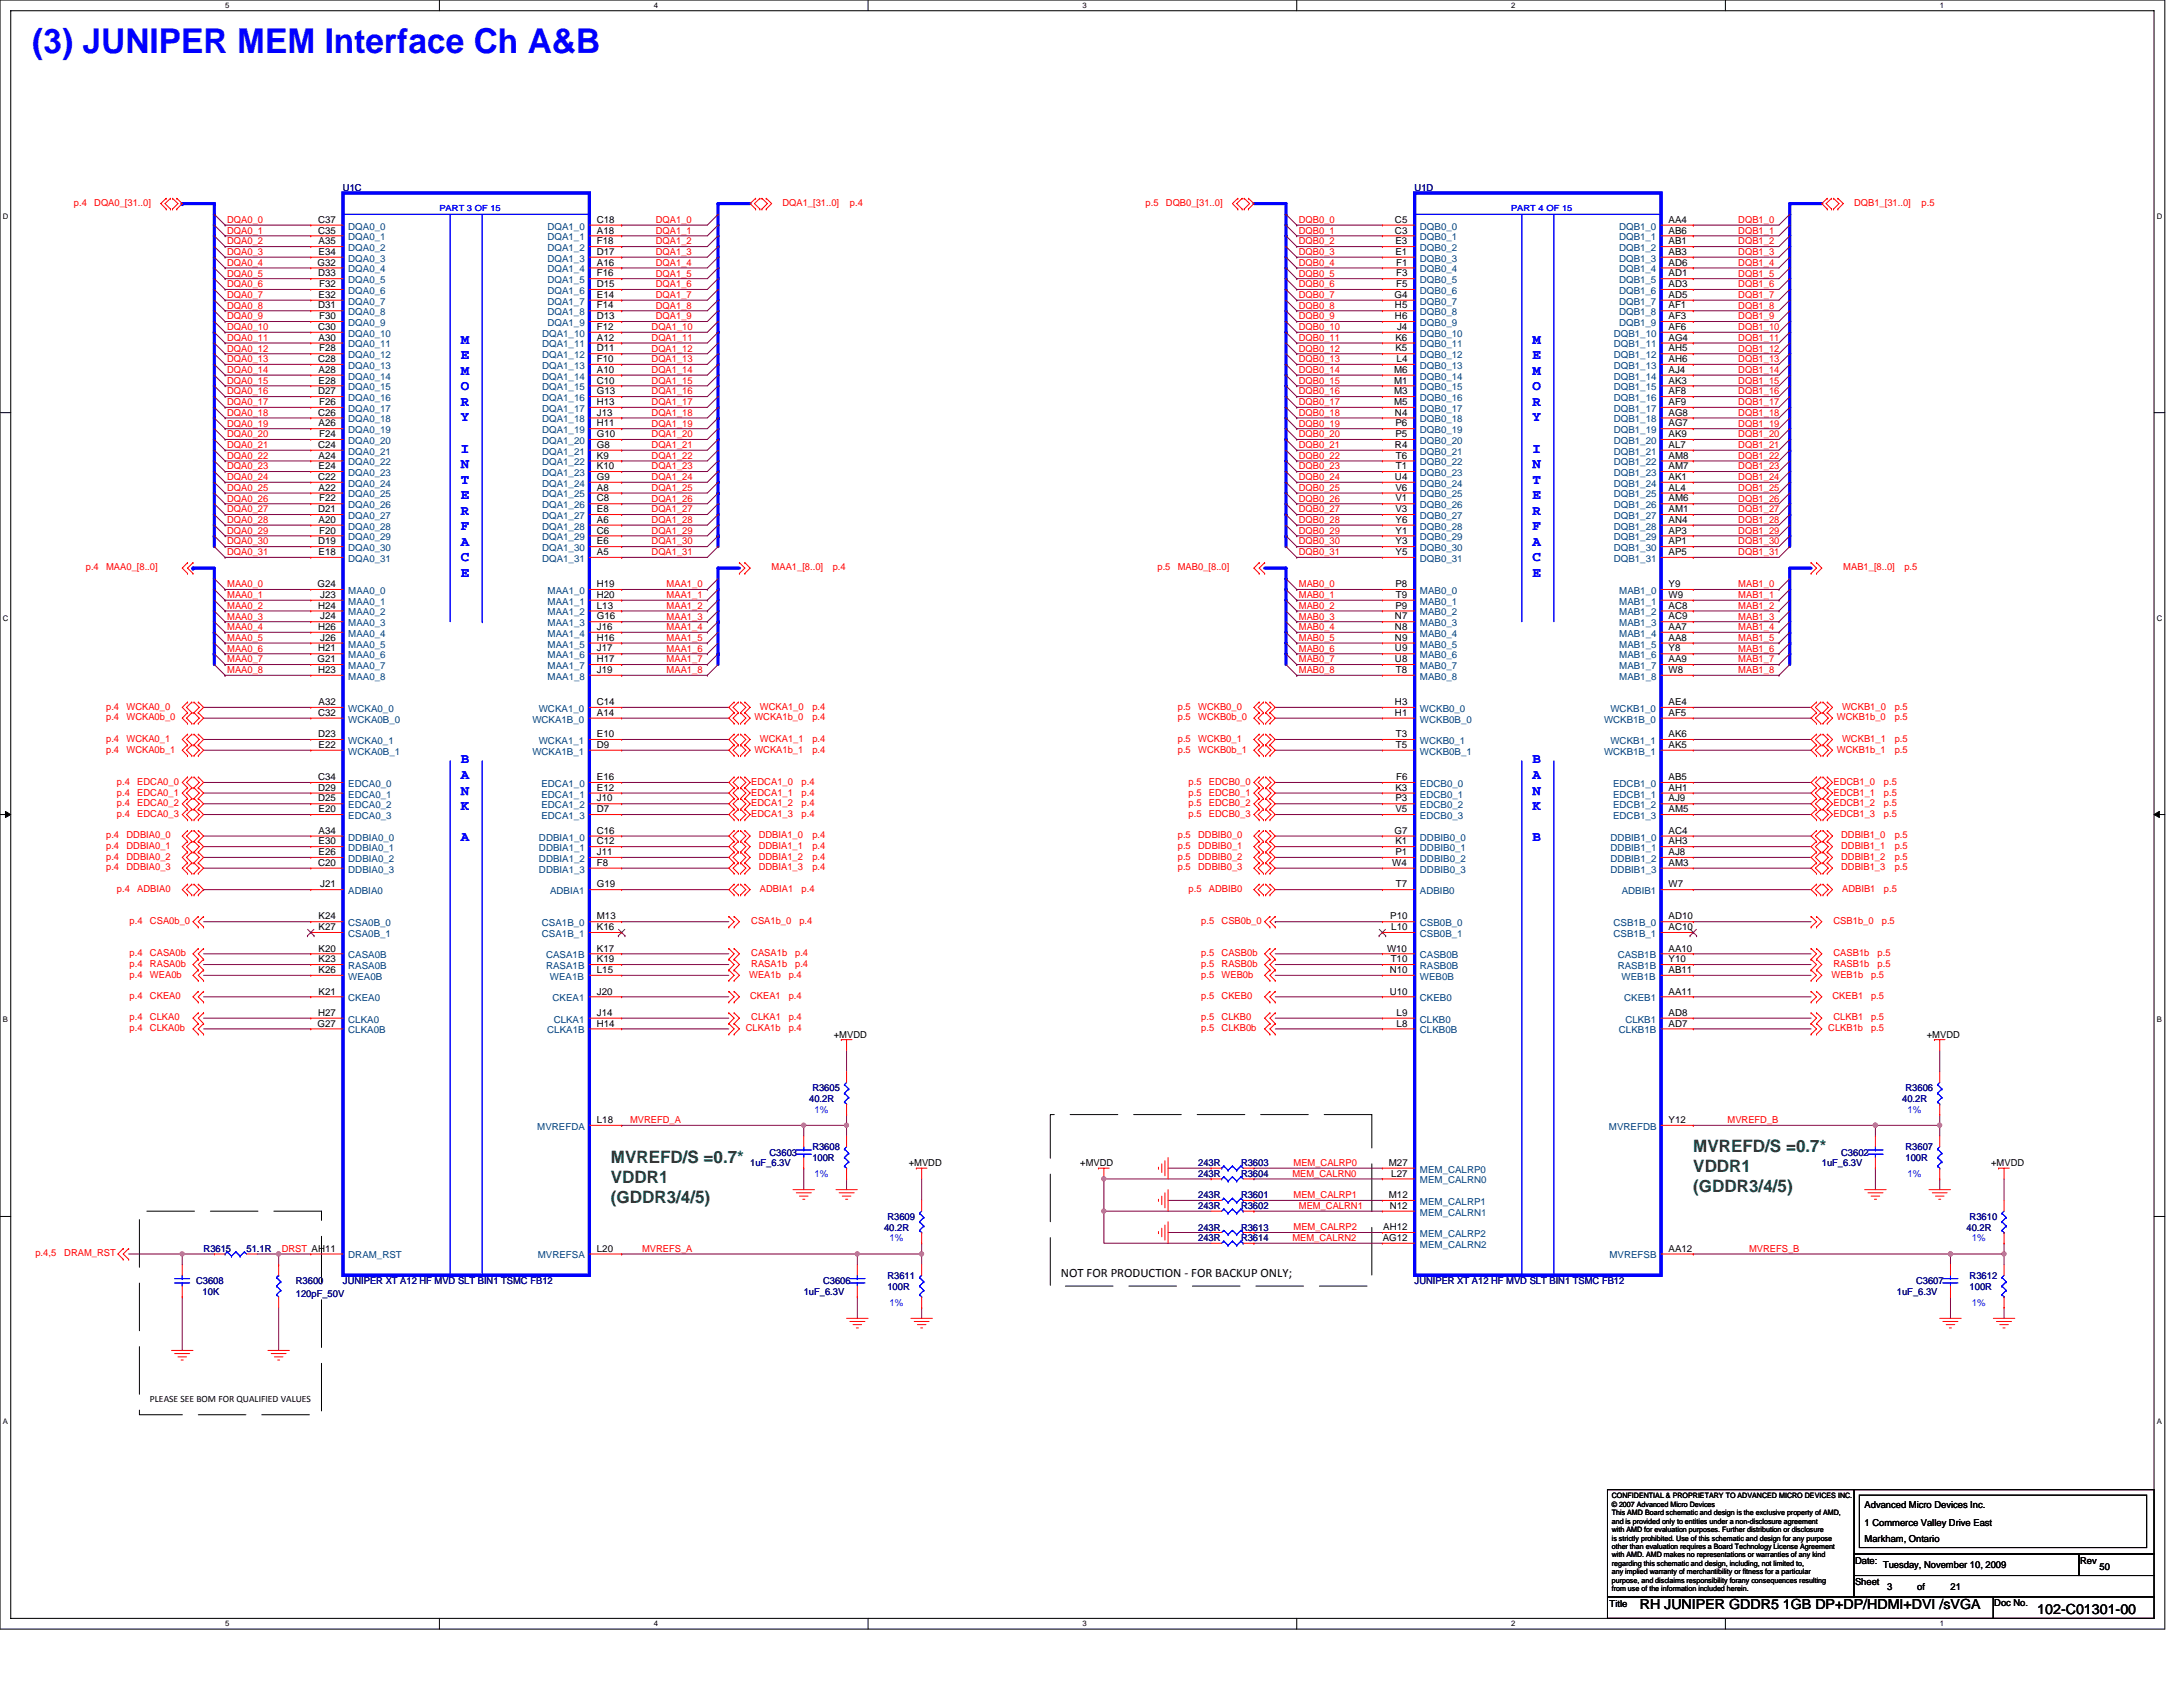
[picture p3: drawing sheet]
<svg xmlns="http://www.w3.org/2000/svg" width="279mm" height="216mm" viewBox="0 0 279 216" stroke-linecap="round" stroke-linejoin="round" font-family="sans-serif">
<defs><g id="words">
<text font-size="4.4" fill="#00f" x="4.1" y="6.8">(3) JUNIPER MEM Interface Ch A&amp;B</text>
<g font-size="2.2" fill="#008000">
<text x="78.2" y="148.8">MVREFD/S =0.7*</text>
<text x="216.7" y="147.4">MVREFD/S =0.7*</text>
<text x="216.7" y="150">VDDR1</text>
<text x="78.2" y="151.3">VDDR1</text>
<text x="78.2" y="153.9">(GDDR3/4/5)</text>
<text x="216.7" y="152.5">(GDDR3/4/5)</text>
</g>
<g font-size="1.8" fill="#00f">
<text x="59" y="44">M</text>
<text x="59" y="46">E</text>
<text x="59" y="48">M</text>
<text x="196.2" y="44">M</text>
<text x="196.2" y="46">E</text>
<text x="196.2" y="48">M</text>
<text x="59" y="50">O</text>
<text x="59" y="51.9">R</text>
<text x="59" y="53.9">Y</text>
<text x="196.2" y="50">O</text>
<text x="196.2" y="51.9">R</text>
<text x="196.2" y="53.9">Y</text>
<text x="59" y="57.9">I</text>
<text x="59" y="59.9">N</text>
<text x="196.2" y="57.9">I</text>
<text x="196.2" y="59.9">N</text>
<text x="59" y="61.9">T</text>
<text x="59" y="63.9">E</text>
<text x="59" y="65.9">R</text>
<text x="196.2" y="61.9">T</text>
<text x="196.2" y="63.9">E</text>
<text x="196.2" y="65.9">R</text>
<text x="59" y="67.9">F</text>
<text x="59" y="69.8">A</text>
<text x="59" y="71.8">C</text>
<text x="196.2" y="67.9">F</text>
<text x="196.2" y="69.8">A</text>
<text x="196.2" y="71.8">C</text>
<text x="59" y="73.8">E</text>
<text x="196.2" y="73.8">E</text>
<text x="59" y="97.7">B</text>
<text x="59" y="99.7">A</text>
<text x="59" y="101.7">N</text>
<text x="196.2" y="97.7">B</text>
<text x="196.2" y="99.7">A</text>
<text x="196.2" y="101.7">N</text>
<text x="59" y="103.7">K</text>
<text x="59" y="107.7">A</text>
<text x="196.2" y="103.7">K</text>
<text x="196.2" y="107.7">B</text>
</g>
<g font-size="1.8">
<text x="209.9" y="206">RH JUNIPER GDDR5 1GB DP+DP/HDMI+DVI /sVGA</text>
<text x="260.8" y="206.5">102-C01301-00</text>
</g>
<text font-size="1.6" x="135.8" y="163.4">NOT FOR PRODUCTION ‐ FOR BACKUP ONLY;</text>
<g font-size="1.2" fill="#f00">
<text x="9.5" y="26.4">p.4</text>
<text x="12.1" y="26.4">DQA0_[31..0]</text>
<text x="29.1" y="28.5">DQA0_0</text>
<text x="29.1" y="29.9">DQA0_1</text>
<text x="83.9" y="28.5">DQA1_0</text>
<text x="83.9" y="29.9">DQA1_1</text>
<text x="100.1" y="26.4">DQA1_[31..0]</text>
<text x="108.8" y="26.4">p.4</text>
<text x="146.6" y="26.4">p.5</text>
<text x="149.2" y="26.4">DQB0_[31..0]</text>
<text x="166.2" y="28.5">DQB0_0</text>
<text x="166.2" y="29.9">DQB0_1</text>
<text x="222.5" y="28.5">DQB1_0</text>
<text x="222.5" y="29.9">DQB1_1</text>
<text x="237.3" y="26.4">DQB1_[31..0]</text>
<text x="245.9" y="26.4">p.5</text>
<text x="29.1" y="32.6">DQA0_3</text>
<text x="29.1" y="34">DQA0_4</text>
<text x="29.1" y="35.4">DQA0_5</text>
<text x="29.1" y="31.3">DQA0_2</text>
<text x="83.9" y="31.3">DQA1_2</text>
<text x="83.9" y="32.6">DQA1_3</text>
<text x="83.9" y="34">DQA1_4</text>
<text x="83.9" y="35.4">DQA1_5</text>
<text x="166.2" y="32.6">DQB0_3</text>
<text x="166.2" y="31.3">DQB0_2</text>
<text x="166.2" y="35.4">DQB0_5</text>
<text x="166.2" y="34">DQB0_4</text>
<text x="222.5" y="31.3">DQB1_2</text>
<text x="222.5" y="32.6">DQB1_3</text>
<text x="222.5" y="34">DQB1_4</text>
<text x="222.5" y="35.4">DQB1_5</text>
<text x="29.1" y="36.8">DQA0_6</text>
<text x="29.1" y="38.1">DQA0_7</text>
<text x="29.1" y="39.5">DQA0_8</text>
<text x="29.1" y="40.9">DQA0_9</text>
<text x="83.9" y="36.8">DQA1_6</text>
<text x="83.9" y="38.1">DQA1_7</text>
<text x="83.9" y="39.5">DQA1_8</text>
<text x="83.9" y="40.9">DQA1_9</text>
<text x="166.2" y="36.8">DQB0_6</text>
<text x="166.2" y="38.1">DQB0_7</text>
<text x="166.2" y="39.5">DQB0_8</text>
<text x="166.2" y="40.9">DQB0_9</text>
<text x="222.5" y="38.1">DQB1_7</text>
<text x="222.5" y="36.8">DQB1_6</text>
<text x="222.5" y="39.5">DQB1_8</text>
<text x="222.5" y="40.9">DQB1_9</text>
<text x="29.1" y="42.2">DQA0_10</text>
<text x="29.1" y="43.6">DQA0_11</text>
<text x="29.1" y="45">DQA0_12</text>
<text x="29.1" y="46.4">DQA0_13</text>
<text x="29.1" y="47.7">DQA0_14</text>
<text x="83.4" y="42.2">DQA1_10</text>
<text x="83.4" y="43.6">DQA1_11</text>
<text x="83.4" y="47.7">DQA1_14</text>
<text x="83.4" y="45">DQA1_12</text>
<text x="83.4" y="46.4">DQA1_13</text>
<text x="166.2" y="47.7">DQB0_14</text>
<text x="166.2" y="45">DQB0_12</text>
<text x="166.2" y="46.4">DQB0_13</text>
<text x="166.2" y="42.2">DQB0_10</text>
<text x="166.2" y="43.6">DQB0_11</text>
<text x="222.5" y="43.6">DQB1_11</text>
<text x="222.5" y="42.2">DQB1_10</text>
<text x="222.5" y="46.4">DQB1_13</text>
<text x="222.5" y="45">DQB1_12</text>
<text x="222.5" y="47.7">DQB1_14</text>
<text x="29.1" y="49.1">DQA0_15</text>
<text x="29.1" y="50.5">DQA0_16</text>
<text x="29.1" y="51.9">DQA0_17</text>
<text x="29.1" y="53.2">DQA0_18</text>
<text x="83.4" y="49.1">DQA1_15</text>
<text x="83.4" y="53.2">DQA1_18</text>
<text x="83.4" y="50.5">DQA1_16</text>
<text x="83.4" y="51.9">DQA1_17</text>
<text x="166.2" y="49.1">DQB0_15</text>
<text x="166.2" y="53.2">DQB0_18</text>
<text x="166.2" y="51.9">DQB0_17</text>
<text x="166.2" y="50.5">DQB0_16</text>
<text x="222.5" y="49.1">DQB1_15</text>
<text x="222.5" y="53.2">DQB1_18</text>
<text x="222.5" y="50.5">DQB1_16</text>
<text x="222.5" y="51.9">DQB1_17</text>
<text x="29.1" y="54.6">DQA0_19</text>
<text x="29.1" y="56">DQA0_20</text>
<text x="29.1" y="57.3">DQA0_21</text>
<text x="29.1" y="58.7">DQA0_22</text>
<text x="83.4" y="54.6">DQA1_19</text>
<text x="83.4" y="58.7">DQA1_22</text>
<text x="83.4" y="56">DQA1_20</text>
<text x="83.4" y="57.3">DQA1_21</text>
<text x="166.2" y="54.6">DQB0_19</text>
<text x="166.2" y="58.7">DQB0_22</text>
<text x="166.2" y="56">DQB0_20</text>
<text x="166.2" y="57.3">DQB0_21</text>
<text x="222.5" y="54.6">DQB1_19</text>
<text x="222.5" y="57.3">DQB1_21</text>
<text x="222.5" y="56">DQB1_20</text>
<text x="222.5" y="58.7">DQB1_22</text>
<text x="29.1" y="60.1">DQA0_23</text>
<text x="29.1" y="61.4">DQA0_24</text>
<text x="29.1" y="62.8">DQA0_25</text>
<text x="29.1" y="64.2">DQA0_26</text>
<text x="29.1" y="65.6">DQA0_27</text>
<text x="83.4" y="60.1">DQA1_23</text>
<text x="83.4" y="64.2">DQA1_26</text>
<text x="83.4" y="65.6">DQA1_27</text>
<text x="83.4" y="61.4">DQA1_24</text>
<text x="83.4" y="62.8">DQA1_25</text>
<text x="166.2" y="61.4">DQB0_24</text>
<text x="166.2" y="60.1">DQB0_23</text>
<text x="166.2" y="62.8">DQB0_25</text>
<text x="166.2" y="65.6">DQB0_27</text>
<text x="166.2" y="64.2">DQB0_26</text>
<text x="222.5" y="60.1">DQB1_23</text>
<text x="222.5" y="61.4">DQB1_24</text>
<text x="222.5" y="64.2">DQB1_26</text>
<text x="222.5" y="65.6">DQB1_27</text>
<text x="222.5" y="62.8">DQB1_25</text>
<text x="29.1" y="66.9">DQA0_28</text>
<text x="29.1" y="68.3">DQA0_29</text>
<text x="29.1" y="69.7">DQA0_30</text>
<text x="29.1" y="71.1">DQA0_31</text>
<text x="83.4" y="69.7">DQA1_30</text>
<text x="83.4" y="71.1">DQA1_31</text>
<text x="83.4" y="66.9">DQA1_28</text>
<text x="83.4" y="68.3">DQA1_29</text>
<text x="166.2" y="69.7">DQB0_30</text>
<text x="166.2" y="71.1">DQB0_31</text>
<text x="166.2" y="68.3">DQB0_29</text>
<text x="166.2" y="66.9">DQB0_28</text>
<text x="222.5" y="71.1">DQB1_31</text>
<text x="222.5" y="69.7">DQB1_30</text>
<text x="222.5" y="66.9">DQB1_28</text>
<text x="222.5" y="68.3">DQB1_29</text>
<text x="11" y="73">p.4</text>
<text x="13.6" y="73">MAA0_[8..0]</text>
<text x="29.1" y="76.5">MAA0_1</text>
<text x="29.1" y="77.9">MAA0_2</text>
<text x="29.1" y="75.2">MAA0_0</text>
<text x="85.3" y="76.5">MAA1_1</text>
<text x="85.3" y="77.9">MAA1_2</text>
<text x="85.3" y="75.2">MAA1_0</text>
<text x="98.8" y="73">MAA1_[8..0]</text>
<text x="106.6" y="73">p.4</text>
<text x="148.1" y="73">p.5</text>
<text x="150.7" y="73">MAB0_[8..0]</text>
<text x="166.2" y="77.9">MAB0_2</text>
<text x="166.2" y="76.5">MAB0_1</text>
<text x="166.2" y="75.2">MAB0_0</text>
<text x="222.5" y="77.9">MAB1_2</text>
<text x="222.5" y="76.5">MAB1_1</text>
<text x="222.5" y="75.2">MAB1_0</text>
<text x="235.9" y="73">MAB1_[8..0]</text>
<text x="243.7" y="73">p.5</text>
<text x="29.1" y="79.3">MAA0_3</text>
<text x="29.1" y="80.6">MAA0_4</text>
<text x="29.1" y="82">MAA0_5</text>
<text x="29.1" y="83.4">MAA0_6</text>
<text x="85.3" y="79.3">MAA1_3</text>
<text x="85.3" y="80.6">MAA1_4</text>
<text x="85.3" y="82">MAA1_5</text>
<text x="85.3" y="83.4">MAA1_6</text>
<text x="166.2" y="79.3">MAB0_3</text>
<text x="166.2" y="83.4">MAB0_6</text>
<text x="166.2" y="80.6">MAB0_4</text>
<text x="166.2" y="82">MAB0_5</text>
<text x="222.5" y="79.3">MAB1_3</text>
<text x="222.5" y="83.4">MAB1_6</text>
<text x="222.5" y="80.6">MAB1_4</text>
<text x="222.5" y="82">MAB1_5</text>
<text x="29.1" y="84.8">MAA0_7</text>
<text x="29.1" y="86.1">MAA0_8</text>
<text x="85.3" y="84.8">MAA1_7</text>
<text x="85.3" y="86.1">MAA1_8</text>
<text x="166.2" y="84.8">MAB0_7</text>
<text x="166.2" y="86.1">MAB0_8</text>
<text x="222.5" y="84.8">MAB1_7</text>
<text x="222.5" y="86.1">MAB1_8</text>
<text x="13.6" y="90.8">p.4</text>
<text x="13.6" y="92.2">p.4</text>
<text x="13.6" y="95">p.4</text>
<text x="16.2" y="90.8">WCKA0_0</text>
<text x="16.2" y="92.2">WCKA0b_0</text>
<text x="16.2" y="95">WCKA0_1</text>
<text x="96.6" y="92.2">WCKA1b_0</text>
<text x="97.3" y="95">WCKA1_1</text>
<text x="97.3" y="90.8">WCKA1_0</text>
<text x="104" y="92.2">p.4</text>
<text x="104" y="95">p.4</text>
<text x="104" y="90.8">p.4</text>
<text x="150.7" y="90.8">p.5</text>
<text x="150.7" y="92.2">p.5</text>
<text x="150.7" y="95">p.5</text>
<text x="153.4" y="90.8">WCKB0_0</text>
<text x="153.4" y="92.2">WCKB0b_0</text>
<text x="153.4" y="95">WCKB0_1</text>
<text x="235.1" y="92.2">WCKB1b_0</text>
<text x="235.8" y="90.8">WCKB1_0</text>
<text x="235.8" y="95">WCKB1_1</text>
<text x="242.5" y="92.2">p.5</text>
<text x="242.5" y="90.8">p.5</text>
<text x="242.5" y="95">p.5</text>
<text x="13.6" y="96.3">p.4</text>
<text x="15" y="100.4">p.4</text>
<text x="15" y="101.8">p.4</text>
<text x="16.2" y="96.3">WCKA0b_1</text>
<text x="17.6" y="100.4">EDCA0_0</text>
<text x="17.6" y="101.8">EDCA0_1</text>
<text x="96.2" y="100.4">EDCA1_0</text>
<text x="96.2" y="101.8">EDCA1_1</text>
<text x="96.6" y="96.3">WCKA1b_1</text>
<text x="102.6" y="100.4">p.4</text>
<text x="102.6" y="101.8">p.4</text>
<text x="104" y="96.3">p.4</text>
<text x="150.7" y="96.3">p.5</text>
<text x="152.1" y="100.4">p.5</text>
<text x="152.1" y="101.8">p.5</text>
<text x="153.4" y="96.3">WCKB0b_1</text>
<text x="154.7" y="100.4">EDCB0_0</text>
<text x="154.7" y="101.8">EDCB0_1</text>
<text x="234.7" y="100.4">EDCB1_0</text>
<text x="234.7" y="101.8">EDCB1_1</text>
<text x="235.1" y="96.3">WCKB1b_1</text>
<text x="241.1" y="100.4">p.5</text>
<text x="241.1" y="101.8">p.5</text>
<text x="242.5" y="96.3">p.5</text>
<text x="13.6" y="107.3">p.4</text>
<text x="15" y="103.2">p.4</text>
<text x="15" y="104.5">p.4</text>
<text x="16.2" y="107.3">DDBIA0_0</text>
<text x="17.6" y="103.2">EDCA0_2</text>
<text x="17.6" y="104.5">EDCA0_3</text>
<text x="96.2" y="103.2">EDCA1_2</text>
<text x="96.2" y="104.5">EDCA1_3</text>
<text x="97.1" y="107.3">DDBIA1_0</text>
<text x="102.6" y="103.2">p.4</text>
<text x="102.6" y="104.5">p.4</text>
<text x="104" y="107.3">p.4</text>
<text x="150.7" y="107.3">p.5</text>
<text x="152.1" y="103.2">p.5</text>
<text x="152.1" y="104.5">p.5</text>
<text x="153.4" y="107.3">DDBIB0_0</text>
<text x="154.7" y="103.2">EDCB0_2</text>
<text x="154.7" y="104.5">EDCB0_3</text>
<text x="234.7" y="103.2">EDCB1_2</text>
<text x="234.7" y="104.5">EDCB1_3</text>
<text x="235.6" y="107.3">DDBIB1_0</text>
<text x="241.1" y="103.2">p.5</text>
<text x="241.1" y="104.5">p.5</text>
<text x="242.5" y="107.3">p.5</text>
<text x="13.6" y="108.7">p.4</text>
<text x="13.6" y="110">p.4</text>
<text x="13.6" y="111.4">p.4</text>
<text x="16.2" y="108.7">DDBIA0_1</text>
<text x="16.2" y="110">DDBIA0_2</text>
<text x="16.2" y="111.4">DDBIA0_3</text>
<text x="97.1" y="110">DDBIA1_2</text>
<text x="97.1" y="111.4">DDBIA1_3</text>
<text x="97.1" y="108.7">DDBIA1_1</text>
<text x="104" y="110">p.4</text>
<text x="104" y="111.4">p.4</text>
<text x="104" y="108.7">p.4</text>
<text x="150.7" y="108.7">p.5</text>
<text x="150.7" y="110">p.5</text>
<text x="150.7" y="111.4">p.5</text>
<text x="153.4" y="108.7">DDBIB0_1</text>
<text x="153.4" y="110">DDBIB0_2</text>
<text x="153.4" y="111.4">DDBIB0_3</text>
<text x="235.6" y="110">DDBIB1_2</text>
<text x="235.6" y="111.4">DDBIB1_3</text>
<text x="235.6" y="108.7">DDBIB1_1</text>
<text x="242.5" y="110">p.5</text>
<text x="242.5" y="111.4">p.5</text>
<text x="242.5" y="108.7">p.5</text>
<text x="15" y="114.2">p.4</text>
<text x="16.6" y="118.3">p.4</text>
<text x="17.6" y="114.2">ADBIA0</text>
<text x="19.2" y="118.3">CSA0b_0</text>
<text x="96.2" y="118.3">CSA1b_0</text>
<text x="97.3" y="114.2">ADBIA1</text>
<text x="102.3" y="118.3">p.4</text>
<text x="102.6" y="114.2">p.4</text>
<text x="152.1" y="114.2">p.5</text>
<text x="153.8" y="118.3">p.5</text>
<text x="154.7" y="114.2">ADBIB0</text>
<text x="156.4" y="118.3">CSB0b_0</text>
<text x="234.7" y="118.3">CSB1b_0</text>
<text x="235.8" y="114.2">ADBIB1</text>
<text x="240.9" y="118.3">p.5</text>
<text x="241.1" y="114.2">p.5</text>
<text x="16.6" y="125.1">p.4</text>
<text x="16.6" y="122.4">p.4</text>
<text x="16.6" y="123.7">p.4</text>
<text x="19.2" y="125.1">WEA0b</text>
<text x="19.2" y="122.4">CASA0b</text>
<text x="19.2" y="123.7">RASA0b</text>
<text x="95.9" y="125.1">WEA1b</text>
<text x="96.2" y="123.7">RASA1b</text>
<text x="96.2" y="122.4">CASA1b</text>
<text x="100.9" y="125.1">p.4</text>
<text x="101.8" y="123.7">p.4</text>
<text x="101.8" y="122.4">p.4</text>
<text x="153.8" y="125.1">p.5</text>
<text x="153.8" y="123.7">p.5</text>
<text x="153.8" y="122.4">p.5</text>
<text x="156.4" y="125.1">WEB0b</text>
<text x="156.4" y="123.7">RASB0b</text>
<text x="156.4" y="122.4">CASB0b</text>
<text x="234.4" y="125.1">WEB1b</text>
<text x="234.7" y="122.4">CASB1b</text>
<text x="234.7" y="123.7">RASB1b</text>
<text x="239.5" y="125.1">p.5</text>
<text x="240.3" y="122.4">p.5</text>
<text x="240.3" y="123.7">p.5</text>
<text x="16.6" y="127.9">p.4</text>
<text x="16.6" y="130.6">p.4</text>
<text x="16.6" y="132">p.4</text>
<text x="19.2" y="127.9">CKEA0</text>
<text x="19.2" y="130.6">CLKA0</text>
<text x="19.2" y="132">CLKA0b</text>
<text x="95.5" y="132">CLKA1b</text>
<text x="96" y="127.9">CKEA1</text>
<text x="96.2" y="130.6">CLKA1</text>
<text x="100.9" y="132">p.4</text>
<text x="100.9" y="130.6">p.4</text>
<text x="100.9" y="127.9">p.4</text>
<text x="153.8" y="127.9">p.5</text>
<text x="153.8" y="132">p.5</text>
<text x="153.8" y="130.6">p.5</text>
<text x="156.4" y="127.9">CKEB0</text>
<text x="156.4" y="132">CLKB0b</text>
<text x="156.4" y="130.6">CLKB0</text>
<text x="234" y="132">CLKB1b</text>
<text x="234.5" y="127.9">CKEB1</text>
<text x="234.7" y="130.6">CLKB1</text>
<text x="239.5" y="132">p.5</text>
<text x="239.5" y="130.6">p.5</text>
<text x="239.5" y="127.9">p.5</text>
<text x="80.6" y="143.7">MVREFD_A</text>
<text x="221.1" y="143.7">MVREFD_B</text>
<text x="165.6" y="149.2">MEM_CALRP0</text>
<text x="165.4" y="150.6">MEM_CALRN0</text>
<text x="165.6" y="153.4">MEM_CALRP1</text>
<text x="166.2" y="154.7">MEM_CALRN1</text>
<text x="4.5" y="160.8">p.4,5</text>
<text x="8.2" y="160.8">DRAM_RST</text>
<text x="36.1" y="160.2">DRST AH11</text>
<text x="82.2" y="160.2">MVREFS_A</text>
<text x="165.4" y="158.8">MEM_CALRN2</text>
<text x="165.6" y="157.5">MEM_CALRP2</text>
<text x="223.9" y="160.2">MVREFS_B</text>
</g>
<g font-size="1.2">
<text x="40.7" y="28.5">C37</text>
<text x="40.7" y="29.9">C35</text>
<text x="76.4" y="28.5">C18</text>
<text x="76.4" y="29.9">A18</text>
<text x="178.5" y="28.5">C5</text>
<text x="178.5" y="29.9">C3</text>
<text x="213.6" y="28.5">AA4</text>
<text x="213.6" y="29.9">AB6</text>
<text x="40.6" y="34">G32</text>
<text x="40.7" y="35.4">D33</text>
<text x="40.8" y="31.3">A35</text>
<text x="40.8" y="32.6">E34</text>
<text x="76.4" y="31.3">F18</text>
<text x="76.4" y="32.6">D17</text>
<text x="76.4" y="34">A16</text>
<text x="76.4" y="35.4">F16</text>
<text x="178.6" y="31.3">E3</text>
<text x="178.6" y="32.6">E1</text>
<text x="178.7" y="34">F1</text>
<text x="178.7" y="35.4">F3</text>
<text x="213.6" y="31.3">AB1</text>
<text x="213.6" y="32.6">AB3</text>
<text x="213.6" y="34">AD6</text>
<text x="213.6" y="35.4">AD1</text>
<text x="40.7" y="39.5">D31</text>
<text x="40.8" y="38.1">E32</text>
<text x="40.9" y="36.7">F32</text>
<text x="40.9" y="40.9">F30</text>
<text x="76.4" y="36.7">D15</text>
<text x="76.4" y="38.1">E14</text>
<text x="76.4" y="39.5">F14</text>
<text x="76.4" y="40.9">D13</text>
<text x="178.5" y="38.1">G4</text>
<text x="178.5" y="39.5">H5</text>
<text x="178.5" y="40.9">H6</text>
<text x="178.7" y="36.7">F5</text>
<text x="213.6" y="36.7">AD3</text>
<text x="213.6" y="38.1">AD5</text>
<text x="213.6" y="39.5">AF1</text>
<text x="213.6" y="40.9">AF3</text>
<text x="40.7" y="42.2">C30</text>
<text x="40.7" y="46.3">C28</text>
<text x="40.8" y="43.6">A30</text>
<text x="40.8" y="47.7">A28</text>
<text x="40.9" y="45">F28</text>
<text x="76.4" y="42.2">F12</text>
<text x="76.4" y="43.6">A12</text>
<text x="76.4" y="45">D11</text>
<text x="76.4" y="46.3">F10</text>
<text x="76.4" y="47.7">A10</text>
<text x="178.4" y="47.7">M6</text>
<text x="178.6" y="43.6">K6</text>
<text x="178.6" y="45">K5</text>
<text x="178.8" y="46.3">L4</text>
<text x="178.8" y="42.2">J4</text>
<text x="213.6" y="42.2">AF6</text>
<text x="213.6" y="43.6">AG4</text>
<text x="213.6" y="45">AH5</text>
<text x="213.6" y="46.3">AH6</text>
<text x="213.6" y="47.7">AJ4</text>
<text x="40.7" y="50.5">D27</text>
<text x="40.7" y="53.2">C26</text>
<text x="40.8" y="49.1">E28</text>
<text x="40.9" y="51.8">F26</text>
<text x="76.4" y="49.1">C10</text>
<text x="76.4" y="50.5">G13</text>
<text x="76.4" y="51.8">H13</text>
<text x="76.4" y="53.2">J13</text>
<text x="178.4" y="49.1">M1</text>
<text x="178.4" y="50.5">M3</text>
<text x="178.4" y="51.8">M5</text>
<text x="178.5" y="53.2">N4</text>
<text x="213.6" y="49.1">AK3</text>
<text x="213.6" y="50.5">AF8</text>
<text x="213.6" y="51.8">AF9</text>
<text x="213.6" y="53.2">AG8</text>
<text x="40.7" y="57.3">C24</text>
<text x="40.8" y="54.6">A26</text>
<text x="40.8" y="58.7">A24</text>
<text x="40.9" y="55.9">F24</text>
<text x="76.4" y="54.6">H11</text>
<text x="76.4" y="55.9">G10</text>
<text x="76.4" y="57.3">G8</text>
<text x="76.4" y="58.7">K9</text>
<text x="178.5" y="57.3">R4</text>
<text x="178.6" y="54.6">P6</text>
<text x="178.6" y="55.9">P5</text>
<text x="178.7" y="58.7">T6</text>
<text x="213.6" y="54.6">AG7</text>
<text x="213.6" y="55.9">AK9</text>
<text x="213.6" y="57.3">AL7</text>
<text x="213.6" y="58.7">AM8</text>
<text x="40.7" y="61.4">C22</text>
<text x="40.7" y="65.6">D21</text>
<text x="40.8" y="60">E24</text>
<text x="40.8" y="62.8">A22</text>
<text x="40.9" y="64.2">F22</text>
<text x="76.4" y="60">K10</text>
<text x="76.4" y="61.4">G9</text>
<text x="76.4" y="62.8">A8</text>
<text x="76.4" y="64.2">C8</text>
<text x="76.4" y="65.6">E8</text>
<text x="178.5" y="61.4">U4</text>
<text x="178.6" y="62.8">V6</text>
<text x="178.6" y="64.2">V1</text>
<text x="178.6" y="65.6">V3</text>
<text x="178.7" y="60">T1</text>
<text x="213.6" y="60">AM7</text>
<text x="213.6" y="61.4">AK1</text>
<text x="213.6" y="62.8">AL4</text>
<text x="213.6" y="64.2">AM6</text>
<text x="213.6" y="65.6">AM1</text>
<text x="40.7" y="69.7">D19</text>
<text x="40.8" y="66.9">A20</text>
<text x="40.8" y="71">E18</text>
<text x="40.9" y="68.3">F20</text>
<text x="76.4" y="66.9">A6</text>
<text x="76.4" y="68.3">C6</text>
<text x="76.4" y="69.7">E6</text>
<text x="76.4" y="71">A5</text>
<text x="178.6" y="66.9">Y6</text>
<text x="178.6" y="68.3">Y1</text>
<text x="178.6" y="69.7">Y3</text>
<text x="178.6" y="71">Y5</text>
<text x="213.6" y="66.9">AN4</text>
<text x="213.6" y="68.3">AP3</text>
<text x="213.6" y="69.7">AP1</text>
<text x="213.6" y="71">AP5</text>
<text x="40.6" y="75.1">G24</text>
<text x="40.7" y="77.9">H24</text>
<text x="41" y="76.5">J23</text>
<text x="76.4" y="75.1">H19</text>
<text x="76.4" y="76.5">H20</text>
<text x="76.4" y="77.9">L13</text>
<text x="178.6" y="75.1">P8</text>
<text x="178.6" y="77.9">P9</text>
<text x="178.7" y="76.5">T9</text>
<text x="213.6" y="75.1">Y9</text>
<text x="213.6" y="76.5">W9</text>
<text x="213.6" y="77.9">AC8</text>
<text x="40.7" y="80.6">H26</text>
<text x="40.7" y="83.4">H21</text>
<text x="41" y="79.3">J24</text>
<text x="41" y="82">J26</text>
<text x="76.4" y="79.3">G16</text>
<text x="76.4" y="80.6">J16</text>
<text x="76.4" y="82">H16</text>
<text x="76.4" y="83.4">J17</text>
<text x="178.5" y="79.3">N7</text>
<text x="178.5" y="80.6">N8</text>
<text x="178.5" y="82">N9</text>
<text x="178.5" y="83.4">U9</text>
<text x="213.6" y="79.3">AC9</text>
<text x="213.6" y="80.6">AA7</text>
<text x="213.6" y="82">AA8</text>
<text x="213.6" y="83.4">Y8</text>
<text x="40.6" y="84.8">G21</text>
<text x="40.7" y="86.1">H23</text>
<text x="76.4" y="84.8">H17</text>
<text x="76.4" y="86.1">J19</text>
<text x="178.5" y="84.8">U8</text>
<text x="178.7" y="86.1">T8</text>
<text x="213.6" y="84.8">AA9</text>
<text x="213.6" y="86.1">W8</text>
<text x="40.7" y="91.6">C32</text>
<text x="40.7" y="94.3">D23</text>
<text x="40.8" y="90.2">A32</text>
<text x="40.8" y="95.7">E22</text>
<text x="76.4" y="91.6">A14</text>
<text x="76.4" y="95.7">D9</text>
<text x="76.4" y="90.2">C14</text>
<text x="76.4" y="94.3">E10</text>
<text x="178.5" y="90.2">H3</text>
<text x="178.5" y="91.6">H1</text>
<text x="178.7" y="94.3">T3</text>
<text x="178.7" y="95.7">T5</text>
<text x="213.6" y="90.2">AE4</text>
<text x="213.6" y="94.3">AK6</text>
<text x="213.6" y="91.6">AF5</text>
<text x="213.6" y="95.7">AK5</text>
<text x="40.7" y="99.8">C34</text>
<text x="40.7" y="101.2">D29</text>
<text x="76.4" y="99.8">E16</text>
<text x="76.4" y="101.2">E12</text>
<text x="178.6" y="101.2">K3</text>
<text x="178.7" y="99.8">F6</text>
<text x="213.6" y="99.8">AB5</text>
<text x="213.6" y="101.2">AH1</text>
<text x="40.7" y="102.6">D25</text>
<text x="40.8" y="103.9">E20</text>
<text x="40.8" y="106.7">A34</text>
<text x="76.4" y="102.6">J10</text>
<text x="76.4" y="103.9">D7</text>
<text x="76.4" y="106.7">C16</text>
<text x="178.5" y="106.7">G7</text>
<text x="178.6" y="102.6">P3</text>
<text x="178.6" y="103.9">V5</text>
<text x="213.6" y="102.6">AJ9</text>
<text x="213.6" y="103.9">AM5</text>
<text x="213.6" y="106.7">AC4</text>
<text x="40.7" y="110.8">C20</text>
<text x="40.8" y="108.1">E30</text>
<text x="40.8" y="109.4">E26</text>
<text x="41" y="113.6">J21</text>
<text x="76.4" y="113.6">G19</text>
<text x="76.4" y="108.1">C12</text>
<text x="76.4" y="109.4">J11</text>
<text x="76.4" y="110.8">F8</text>
<text x="178.2" y="110.8">W4</text>
<text x="178.6" y="108.1">K1</text>
<text x="178.6" y="109.4">P1</text>
<text x="178.7" y="113.6">T7</text>
<text x="213.6" y="113.6">W7</text>
<text x="213.6" y="108.1">AH3</text>
<text x="213.6" y="109.4">AJ8</text>
<text x="213.6" y="110.8">AM3</text>
<text x="40.8" y="117.7">K24</text>
<text x="40.8" y="119">K27</text>
<text x="76.4" y="117.7">M13</text>
<text x="76.4" y="119">K16</text>
<text x="177.9" y="117.7">P10</text>
<text x="178.1" y="119">L10</text>
<text x="213.6" y="117.7">AD10</text>
<text x="213.6" y="119">AC10</text>
<text x="40.8" y="124.5">K26</text>
<text x="40.8" y="121.8">K20</text>
<text x="40.8" y="123.1">K23</text>
<text x="76.4" y="121.8">K17</text>
<text x="76.4" y="123.1">K19</text>
<text x="76.4" y="124.5">L15</text>
<text x="177.5" y="121.8">W10</text>
<text x="177.9" y="124.5">N10</text>
<text x="178" y="123.1">T10</text>
<text x="213.6" y="121.8">AA10</text>
<text x="213.6" y="123.1">Y10</text>
<text x="213.6" y="124.5">AB11</text>
<text x="40.6" y="131.4">G27</text>
<text x="40.7" y="130">H27</text>
<text x="40.8" y="127.3">K21</text>
<text x="76.4" y="127.3">J20</text>
<text x="76.4" y="131.4">H14</text>
<text x="76.4" y="130">J14</text>
<text x="177.9" y="127.3">U10</text>
<text x="178.8" y="130">L9</text>
<text x="178.8" y="131.4">L8</text>
<text x="213.6" y="127.3">AA11</text>
<text x="213.6" y="131.4">AD7</text>
<text x="213.6" y="130">AD8</text>
<text x="106.7" y="132.8">+MVDD</text>
<text x="246.6" y="132.8">+MVDD</text>
<text x="76.4" y="143.7">L18</text>
<text x="213.6" y="143.7">Y12</text>
<text x="116.3" y="149.3">+MVDD</text>
<text x="138.3" y="149.3">+MVDD</text>
<text x="177.8" y="149.2">M27</text>
<text x="254.8" y="149.3">+MVDD</text>
<text x="177.8" y="153.3">M12</text>
<text x="177.9" y="154.7">N12</text>
<text x="178.1" y="150.6">L27</text>
<text x="76.4" y="160.2">L20</text>
<text x="177" y="158.8">AG12</text>
<text x="177" y="157.4">AH12</text>
<text x="213.6" y="160.2">AA12</text>
<text x="19.2" y="179.5">PLEASE SEE BOM FOR QUALIFIED VALUES</text>
<text x="238.7" y="193">Advanced Micro Devices Inc.</text>
<text x="238.7" y="195.3">1 Commerce Valley Drive East</text>
<text x="238.7" y="197.4">Markham, Ontario</text>
<text x="237.4" y="200.2">Date:</text>
<text x="237.4" y="202.9">Sheet</text>
<text x="241" y="200.7">Tuesday, November 10, 2009</text>
<text x="241.5" y="203.4">3</text>
<text x="245.4" y="203.4">of</text>
<text x="249.6" y="203.4">21</text>
<text x="266.2" y="200.2">Rev</text>
<text x="268.7" y="201">50</text>
<text x="206" y="205.6">Title</text>
<text x="255.2" y="205.5">Doc No.</text>
</g>
<g font-size="1.2" fill="#000080">
<text x="43.9" y="24.4">U1C</text>
<text x="181.1" y="24.4">U1D</text>
<text x="103.6" y="141">40.2R</text>
<text x="104" y="139.7">R3605</text>
<text x="243.5" y="141">40.2R</text>
<text x="243.9" y="139.7">R3606</text>
<text x="96" y="149.3">1uF_6.3V</text>
<text x="98.5" y="147.9">C3603</text>
<text x="104" y="147.2">R3608</text>
<text x="104" y="148.6">100R</text>
<text x="153.4" y="149.3">243R</text>
<text x="158.8" y="149.3">R3603</text>
<text x="233.2" y="149.3">1uF_6.3V</text>
<text x="235.6" y="147.9">C3602</text>
<text x="243.9" y="147.2">R3607</text>
<text x="243.9" y="148.6">100R</text>
<text x="153.4" y="153.4">243R</text>
<text x="153.4" y="150.6">243R</text>
<text x="153.4" y="154.7">243R</text>
<text x="158.8" y="153.4">R3601</text>
<text x="158.8" y="150.6">R3604</text>
<text x="158.8" y="154.7">R3602</text>
<text x="26.1" y="160.2">R3615</text>
<text x="31.6" y="160.2">51.1R</text>
<text x="113.2" y="157.5">40.2R</text>
<text x="113.6" y="156.1">R3609</text>
<text x="153.4" y="157.5">243R</text>
<text x="153.4" y="158.9">243R</text>
<text x="158.8" y="157.5">R3613</text>
<text x="158.8" y="158.9">R3614</text>
<text x="251.7" y="157.5">40.2R</text>
<text x="252.1" y="156.1">R3610</text>
<text x="25.1" y="164.3">C3608</text>
<text x="25.9" y="165.7">10K</text>
<text x="37.9" y="164.3">R3600</text>
<text x="37.9" y="166">120pF_50V</text>
<text x="43.9" y="164.3">JUNIPER XT A12 HF MVD SLT BIN1 TSMC FB12</text>
<text x="102.9" y="165.7">1uF_6.3V</text>
<text x="105.3" y="164.3">C3606</text>
<text x="113.6" y="163.7">R3611</text>
<text x="113.6" y="165">100R</text>
<text x="181.1" y="164.3">JUNIPER XT A12 HF MVD SLT BIN1 TSMC FB12</text>
<text x="242.8" y="165.7">1uF_6.3V</text>
<text x="245.2" y="164.3">C3607</text>
<text x="252.1" y="163.7">R3612</text>
<text x="252.1" y="165">100R</text>
</g>
<g font-size="1.2" fill="#004080">
<text x="44.6" y="29.4">DQA0_0</text>
<text x="70.1" y="29.4">DQA1_0</text>
<text x="181.7" y="29.4">DQB0_0</text>
<text x="207.2" y="29.4">DQB1_0</text>
<text x="44.6" y="30.8">DQA0_1</text>
<text x="44.6" y="32.1">DQA0_2</text>
<text x="44.6" y="33.5">DQA0_3</text>
<text x="44.6" y="34.9">DQA0_4</text>
<text x="70.1" y="30.8">DQA1_1</text>
<text x="70.1" y="32.1">DQA1_2</text>
<text x="70.1" y="33.5">DQA1_3</text>
<text x="70.1" y="34.9">DQA1_4</text>
<text x="181.7" y="30.8">DQB0_1</text>
<text x="181.7" y="32.1">DQB0_2</text>
<text x="181.7" y="33.5">DQB0_3</text>
<text x="181.7" y="34.9">DQB0_4</text>
<text x="207.2" y="30.8">DQB1_1</text>
<text x="207.2" y="32.1">DQB1_2</text>
<text x="207.2" y="33.5">DQB1_3</text>
<text x="207.2" y="34.9">DQB1_4</text>
<text x="44.6" y="36.2">DQA0_5</text>
<text x="44.6" y="37.6">DQA0_6</text>
<text x="44.6" y="39">DQA0_7</text>
<text x="44.6" y="40.3">DQA0_8</text>
<text x="44.6" y="41.7">DQA0_9</text>
<text x="70.1" y="36.2">DQA1_5</text>
<text x="70.1" y="37.6">DQA1_6</text>
<text x="70.1" y="39">DQA1_7</text>
<text x="70.1" y="40.3">DQA1_8</text>
<text x="70.1" y="41.7">DQA1_9</text>
<text x="181.7" y="36.2">DQB0_5</text>
<text x="181.7" y="37.6">DQB0_6</text>
<text x="181.7" y="39">DQB0_7</text>
<text x="181.7" y="40.3">DQB0_8</text>
<text x="181.7" y="41.7">DQB0_9</text>
<text x="207.2" y="36.2">DQB1_5</text>
<text x="207.2" y="37.6">DQB1_6</text>
<text x="207.2" y="39">DQB1_7</text>
<text x="207.2" y="40.3">DQB1_8</text>
<text x="207.2" y="41.7">DQB1_9</text>
<text x="44.6" y="43.1">DQA0_10</text>
<text x="44.6" y="44.5">DQA0_11</text>
<text x="44.6" y="45.8">DQA0_12</text>
<text x="44.6" y="47.2">DQA0_13</text>
<text x="69.4" y="43.1">DQA1_10</text>
<text x="69.4" y="44.5">DQA1_11</text>
<text x="69.4" y="45.8">DQA1_12</text>
<text x="69.4" y="47.2">DQA1_13</text>
<text x="181.7" y="43.1">DQB0_10</text>
<text x="181.7" y="44.5">DQB0_11</text>
<text x="181.7" y="45.8">DQB0_12</text>
<text x="181.7" y="47.2">DQB0_13</text>
<text x="206.5" y="43.1">DQB1_10</text>
<text x="206.5" y="44.5">DQB1_11</text>
<text x="206.5" y="45.8">DQB1_12</text>
<text x="206.5" y="47.2">DQB1_13</text>
<text x="44.6" y="48.6">DQA0_14</text>
<text x="44.6" y="50">DQA0_15</text>
<text x="44.6" y="51.3">DQA0_16</text>
<text x="44.6" y="52.7">DQA0_17</text>
<text x="69.4" y="48.6">DQA1_14</text>
<text x="69.4" y="50">DQA1_15</text>
<text x="69.4" y="51.3">DQA1_16</text>
<text x="69.4" y="52.7">DQA1_17</text>
<text x="181.7" y="48.6">DQB0_14</text>
<text x="181.7" y="50">DQB0_15</text>
<text x="181.7" y="51.3">DQB0_16</text>
<text x="181.7" y="52.7">DQB0_17</text>
<text x="206.5" y="48.6">DQB1_14</text>
<text x="206.5" y="50">DQB1_15</text>
<text x="206.5" y="51.3">DQB1_16</text>
<text x="206.5" y="52.7">DQB1_17</text>
<text x="44.6" y="54.1">DQA0_18</text>
<text x="44.6" y="55.4">DQA0_19</text>
<text x="44.6" y="56.8">DQA0_20</text>
<text x="44.6" y="58.2">DQA0_21</text>
<text x="44.6" y="59.6">DQA0_22</text>
<text x="69.4" y="54.1">DQA1_18</text>
<text x="69.4" y="55.4">DQA1_19</text>
<text x="69.4" y="56.8">DQA1_20</text>
<text x="69.4" y="58.2">DQA1_21</text>
<text x="69.4" y="59.6">DQA1_22</text>
<text x="181.7" y="54.1">DQB0_18</text>
<text x="181.7" y="55.4">DQB0_19</text>
<text x="181.7" y="56.8">DQB0_20</text>
<text x="181.7" y="58.2">DQB0_21</text>
<text x="181.7" y="59.6">DQB0_22</text>
<text x="206.5" y="54.1">DQB1_18</text>
<text x="206.5" y="55.4">DQB1_19</text>
<text x="206.5" y="56.8">DQB1_20</text>
<text x="206.5" y="58.2">DQB1_21</text>
<text x="206.5" y="59.6">DQB1_22</text>
<text x="44.6" y="60.9">DQA0_23</text>
<text x="44.6" y="62.3">DQA0_24</text>
<text x="44.6" y="63.7">DQA0_25</text>
<text x="44.6" y="65">DQA0_26</text>
<text x="69.4" y="60.9">DQA1_23</text>
<text x="69.4" y="62.3">DQA1_24</text>
<text x="69.4" y="63.7">DQA1_25</text>
<text x="69.4" y="65">DQA1_26</text>
<text x="181.7" y="60.9">DQB0_23</text>
<text x="181.7" y="62.3">DQB0_24</text>
<text x="181.7" y="63.7">DQB0_25</text>
<text x="181.7" y="65">DQB0_26</text>
<text x="206.5" y="60.9">DQB1_23</text>
<text x="206.5" y="62.3">DQB1_24</text>
<text x="206.5" y="63.7">DQB1_25</text>
<text x="206.5" y="65">DQB1_26</text>
<text x="44.6" y="66.4">DQA0_27</text>
<text x="44.6" y="67.8">DQA0_28</text>
<text x="44.6" y="69.2">DQA0_29</text>
<text x="44.6" y="70.5">DQA0_30</text>
<text x="44.6" y="71.9">DQA0_31</text>
<text x="69.4" y="66.4">DQA1_27</text>
<text x="69.4" y="67.8">DQA1_28</text>
<text x="69.4" y="69.2">DQA1_29</text>
<text x="69.4" y="70.5">DQA1_30</text>
<text x="69.4" y="71.9">DQA1_31</text>
<text x="181.7" y="66.4">DQB0_27</text>
<text x="181.7" y="67.8">DQB0_28</text>
<text x="181.7" y="69.2">DQB0_29</text>
<text x="181.7" y="70.5">DQB0_30</text>
<text x="181.7" y="71.9">DQB0_31</text>
<text x="206.5" y="66.4">DQB1_27</text>
<text x="206.5" y="67.8">DQB1_28</text>
<text x="206.5" y="69.2">DQB1_29</text>
<text x="206.5" y="70.5">DQB1_30</text>
<text x="206.5" y="71.9">DQB1_31</text>
<text x="44.6" y="76">MAA0_0</text>
<text x="44.6" y="77.4">MAA0_1</text>
<text x="70.1" y="76">MAA1_0</text>
<text x="70.1" y="77.4">MAA1_1</text>
<text x="181.7" y="76">MAB0_0</text>
<text x="181.7" y="77.4">MAB0_1</text>
<text x="207.2" y="76">MAB1_0</text>
<text x="207.2" y="77.4">MAB1_1</text>
<text x="44.6" y="78.8">MAA0_2</text>
<text x="44.6" y="80.1">MAA0_3</text>
<text x="44.6" y="81.5">MAA0_4</text>
<text x="44.6" y="82.9">MAA0_5</text>
<text x="70.1" y="78.8">MAA1_2</text>
<text x="70.1" y="80.1">MAA1_3</text>
<text x="70.1" y="81.5">MAA1_4</text>
<text x="70.1" y="82.9">MAA1_5</text>
<text x="181.7" y="78.8">MAB0_2</text>
<text x="181.7" y="80.1">MAB0_3</text>
<text x="181.7" y="81.5">MAB0_4</text>
<text x="181.7" y="82.9">MAB0_5</text>
<text x="207.2" y="78.8">MAB1_2</text>
<text x="207.2" y="80.1">MAB1_3</text>
<text x="207.2" y="81.5">MAB1_4</text>
<text x="207.2" y="82.9">MAB1_5</text>
<text x="44.6" y="84.2">MAA0_6</text>
<text x="44.6" y="85.6">MAA0_7</text>
<text x="44.6" y="87">MAA0_8</text>
<text x="70.1" y="84.2">MAA1_6</text>
<text x="70.1" y="85.6">MAA1_7</text>
<text x="70.1" y="87">MAA1_8</text>
<text x="181.7" y="84.2">MAB0_6</text>
<text x="181.7" y="85.6">MAB0_7</text>
<text x="181.7" y="87">MAB0_8</text>
<text x="207.2" y="84.2">MAB1_6</text>
<text x="207.2" y="85.6">MAB1_7</text>
<text x="207.2" y="87">MAB1_8</text>
<text x="44.6" y="91.1">WCKA0_0</text>
<text x="44.6" y="92.5">WCKA0B_0</text>
<text x="44.6" y="95.2">WCKA0_1</text>
<text x="68.1" y="92.5">WCKA1B_0</text>
<text x="69" y="91.1">WCKA1_0</text>
<text x="69" y="95.2">WCKA1_1</text>
<text x="181.7" y="91.1">WCKB0_0</text>
<text x="181.7" y="92.5">WCKB0B_0</text>
<text x="181.7" y="95.2">WCKB0_1</text>
<text x="205.3" y="92.5">WCKB1B_0</text>
<text x="206.1" y="91.1">WCKB1_0</text>
<text x="206.1" y="95.2">WCKB1_1</text>
<text x="44.6" y="96.6">WCKA0B_1</text>
<text x="44.6" y="100.7">EDCA0_0</text>
<text x="68.1" y="96.6">WCKA1B_1</text>
<text x="69.3" y="100.7">EDCA1_0</text>
<text x="181.7" y="96.6">WCKB0B_1</text>
<text x="181.7" y="100.7">EDCB0_0</text>
<text x="205.3" y="96.6">WCKB1B_1</text>
<text x="206.5" y="100.7">EDCB1_0</text>
<text x="44.6" y="102.1">EDCA0_1</text>
<text x="44.6" y="103.4">EDCA0_2</text>
<text x="44.6" y="104.8">EDCA0_3</text>
<text x="44.6" y="107.6">DDBIA0_0</text>
<text x="69" y="107.6">DDBIA1_0</text>
<text x="69.3" y="102.1">EDCA1_1</text>
<text x="69.3" y="103.4">EDCA1_2</text>
<text x="69.3" y="104.8">EDCA1_3</text>
<text x="181.7" y="102.1">EDCB0_1</text>
<text x="181.7" y="103.4">EDCB0_2</text>
<text x="181.7" y="104.8">EDCB0_3</text>
<text x="181.7" y="107.6">DDBIB0_0</text>
<text x="206.1" y="107.6">DDBIB1_0</text>
<text x="206.5" y="102.1">EDCB1_1</text>
<text x="206.5" y="103.4">EDCB1_2</text>
<text x="206.5" y="104.8">EDCB1_3</text>
<text x="44.6" y="108.9">DDBIA0_1</text>
<text x="44.6" y="110.3">DDBIA0_2</text>
<text x="44.6" y="111.7">DDBIA0_3</text>
<text x="69" y="108.9">DDBIA1_1</text>
<text x="69" y="110.3">DDBIA1_2</text>
<text x="69" y="111.7">DDBIA1_3</text>
<text x="181.7" y="108.9">DDBIB0_1</text>
<text x="181.7" y="110.3">DDBIB0_2</text>
<text x="181.7" y="111.7">DDBIB0_3</text>
<text x="206.1" y="108.9">DDBIB1_1</text>
<text x="206.1" y="110.3">DDBIB1_2</text>
<text x="206.1" y="111.7">DDBIB1_3</text>
<text x="44.6" y="114.4">ADBIA0</text>
<text x="44.6" y="118.5">CSA0B_0</text>
<text x="44.6" y="119.9">CSA0B_1</text>
<text x="69.4" y="118.5">CSA1B_0</text>
<text x="69.4" y="119.9">CSA1B_1</text>
<text x="70.4" y="114.4">ADBIA1</text>
<text x="181.7" y="114.4">ADBIB0</text>
<text x="181.7" y="118.5">CSB0B_0</text>
<text x="181.7" y="119.9">CSB0B_1</text>
<text x="206.5" y="118.5">CSB1B_0</text>
<text x="206.5" y="119.9">CSB1B_1</text>
<text x="207.6" y="114.4">ADBIB1</text>
<text x="44.6" y="125.4">WEA0B</text>
<text x="44.6" y="122.6">CASA0B</text>
<text x="44.6" y="124">RASA0B</text>
<text x="69.9" y="122.6">CASA1B</text>
<text x="69.9" y="124">RASA1B</text>
<text x="70.4" y="125.4">WEA1B</text>
<text x="181.7" y="125.4">WEB0B</text>
<text x="181.7" y="122.6">CASB0B</text>
<text x="181.7" y="124">RASB0B</text>
<text x="207.1" y="122.6">CASB1B</text>
<text x="207.1" y="124">RASB1B</text>
<text x="207.5" y="125.4">WEB1B</text>
<text x="44.6" y="128.1">CKEA0</text>
<text x="44.6" y="130.9">CLKA0</text>
<text x="70.7" y="128.1">CKEA1</text>
<text x="70.9" y="130.9">CLKA1</text>
<text x="181.7" y="128.1">CKEB0</text>
<text x="181.7" y="130.9">CLKB0</text>
<text x="207.9" y="128.1">CKEB1</text>
<text x="208" y="130.9">CLKB1</text>
<text x="44.6" y="132.2">CLKA0B</text>
<text x="70" y="132.2">CLKA1B</text>
<text x="181.7" y="132.2">CLKB0B</text>
<text x="207.2" y="132.2">CLKB1B</text>
<text x="68.8" y="144.6">MVREFDA</text>
<text x="205.9" y="144.6">MVREFDB</text>
<text x="181.7" y="150.1">MEM_CALRP0</text>
<text x="181.7" y="151.4">MEM_CALRN0</text>
<text x="181.7" y="155.6">MEM_CALRN1</text>
<text x="181.7" y="154.2">MEM_CALRP1</text>
<text x="44.6" y="161.1">DRAM_RST</text>
<text x="68.8" y="161.1">MVREFSA</text>
<text x="181.7" y="158.3">MEM_CALRP2</text>
<text x="181.7" y="159.7">MEM_CALRN2</text>
<text x="206" y="161.1">MVREFSB</text>
</g>
<g font-size="1.2" fill="#00f">
<text x="104.2" y="142.4">1%</text>
<text x="244.2" y="142.4">1%</text>
<text x="104.2" y="150.6">1%</text>
<text x="244.2" y="150.6">1%</text>
<text x="113.9" y="158.9">1%</text>
<text x="252.4" y="158.9">1%</text>
<text x="113.9" y="167.1">1%</text>
<text x="252.4" y="167.1">1%</text>
</g>
<g font-size="1.1" fill="#00f">
<text x="56.2" y="27.1">PART 3 OF 15</text>
<text x="193.4" y="27.1">PART 4 OF 15</text>
</g>
<g font-size="1">
<text x="28.8" y="1">5</text>
<text x="83.7" y="1">4</text>
<text x="138.5" y="1">3</text>
<text x="193.4" y="1">2</text>
<text x="248.3" y="1">1</text>
<text x=".4" y="28">D</text>
<text x="276.1" y="28">D</text>
<text x=".4" y="79.4">C</text>
<text x="276.1" y="79.4">C</text>
<text x=".4" y="130.9">B</text>
<text x="276.1" y="130.9">B</text>
<text x=".4" y="182.3">A</text>
<text x="276.1" y="182.3">A</text>
<text x="206.3" y="191.8">CONFIDENTIAL &amp; PROPRIETARY TO ADVANCED MICRO DEVICES INC.</text>
<text x="206.3" y="192.8">© 2007 Advanced Micro Devices</text>
<text x="206.3" y="193.9">This AMD Board schematic and design is the exclusive property of AMD,</text>
<text x="206.3" y="195">and is provided only to entities under a non-disclosure agreement</text>
<text x="206.3" y="196.1">with AMD for evaluation purposes. Further distribution or disclosure</text>
<text x="206.3" y="197.2">is strictly prohibited. Use of this schematic and design for any purpose</text>
<text x="206.3" y="198.2">other than evaluation requires a Board Technology License Agreement</text>
<text x="206.3" y="199.3">with AMD. AMD makes no representations or warranties of any kind</text>
<text x="206.3" y="200.4">regarding this schematic and design, including, not limited to,</text>
<text x="206.3" y="201.5">any implied warranty of merchantibility or fitness for a particular</text>
<text x="206.3" y="202.6">purpose, and disclaims responsibility forany consequences resulting</text>
<text x="206.3" y="203.6">from use of the information included herein.</text>
<text x="28.8" y="208.2">5</text>
<text x="83.7" y="208.2">4</text>
<text x="138.5" y="208.2">3</text>
<text x="193.4" y="208.2">2</text>
<text x="248.3" y="208.2">1</text>
</g>
</g></defs>
<path d="M0 0h277.1v208.5h-277.1zM1.4 1.4h274.3v205.7h-274.3z" fill="none" stroke="#000" stroke-width=".13"/>
<g fill="#fff">
<path d="M28.8 .1h.6v1.1h-.6z"/>
<path d="M28.8 207.3h.6v1.1h-.6z"/>
</g>
<path d="M56.2 0v1.4M56.2 207.1v1.4" fill="none" stroke="#000" stroke-width=".13"/>
<g fill="#fff">
<path d="M83.7 .1h.5v1.1h-.5z"/>
<path d="M83.7 207.3h.5v1.1h-.5z"/>
</g>
<path d="M111.1 0v1.4M111.1 207.1v1.4" fill="none" stroke="#000" stroke-width=".13"/>
<g fill="#fff">
<path d="M138.5 .1h.6v1.1h-.6z"/>
<path d="M138.5 207.3h.6v1.1h-.6z"/>
</g>
<path d="M166 0v1.4M166 207.1v1.4" fill="none" stroke="#000" stroke-width=".13"/>
<g fill="#fff">
<path d="M193.4 .1h.6v1.1h-.6z"/>
<path d="M193.4 207.3h.6v1.1h-.6z"/>
</g>
<path d="M220.8 0v1.4M220.8 207.1v1.4" fill="none" stroke="#000" stroke-width=".13"/>
<g fill="#fff">
<path d="M248.3 .1h.5v1.1h-.5z"/>
<path d="M248.3 207.3h.5v1.1h-.5z"/>
<path d="M.4 27.1h.7v1.1h-.7z"/>
<path d="M276.1 27.1h.7v1.1h-.7z"/>
<path d="M.4 78.5h.7v1.1h-.7z"/>
<path d="M276.1 78.5h.7v1.1h-.7z"/>
</g>
<path d="M0 52.8h1.4M275.7 52.8h1.4" fill="none" stroke="#000" stroke-width=".13"/>
<g fill="#fff">
<path d="M.4 130h.6v1.1h-.6z"/>
<path d="M276.1 130h.6v1.1h-.6z"/>
</g>
<path d="M0 104.2h1.4M275.7 104.2h1.4" fill="none" stroke="#000" stroke-width=".13"/>
<path d="M.7 103.8l.7 .4-.7 .4zM275.7 104.2l.7-.4v.8z" fill="#000" stroke="#000" stroke-width=".13"/>
<g fill="#fff">
<path d="M.4 181.4h.6v1.1h-.6z"/>
<path d="M276.1 181.4h.6v1.1h-.6z"/>
</g>
<path d="M0 155.7h1.4M275.7 155.7h1.4M205.7 190.6h31.6v13.8h-31.6zM237.3 198.9h28.8v2.7h-28.8zM237.3 190.6h38.4v8.3h-38.4zM238 191.3h36.7v6.8h-36.7zM266.1 198.9h9.6v2.7h-9.6zM205.7 204.4h49.4v2.7h-49.4zM237.3 201.6h38.4v2.8h-38.4zM255.1 204.4h20.6v2.7h-20.6z" fill="none" stroke="#000" stroke-width=".13"/>
<path d="M17.8 155h23.3v26.1h-23.3zM134.4 142.6h41.2v22h-41.2z" fill="none" stroke="#000" stroke-width=".13" stroke-dasharray="6.1 2"/>
<g fill="none" stroke="#00f" stroke-width=".4">
<path d="M23.3 26.1h.1M23.3 26.1h4.1M27.4 26.1h.1M27.4 26.1v16.4M43.9 24.7h31.5v138.5h-31.5zM91.9 26.1v27.4M91.9 26.1h.1M91.9 26.1h4.1M160.5 26.1h4.1v42.5M181.1 24.7h31.5v138.5h-31.5zM233.2 26.1h-4.1v31.5M27.4 42.5h.1"/>
<path d="M27.4 42.5v26.1M91.9 53.5h.1M91.9 53.5v9.6M229.1 57.6h.1M229.1 57.6v8.2M24.7 72.7h.1M24.7 72.7h2.7v8.2M27.4 68.6h.1M27.4 68.6v1.4M91.9 63.1v5.5M91.9 72.7v6.9M91.9 79.6v4.1"/>
<path d="M91.9 79.6h.1M91.9 72.7h.1M91.9 68.6h.1M91.9 63.1h.1M91.9 68.6v1.4M91.9 72.7h2.7M161.9 72.7h2.7v12.3M164.6 68.6h.1M164.6 68.6v1.4M229.1 68.6h.1M229.1 65.8v2.8M229.1 65.8h.1"/>
<path d="M229.1 68.6v1.4M231.8 72.7h-2.7v8.2M27.4 80.9v2.8M27.4 83.7h.1M27.4 80.9h.1M27.4 83.7v1.3M91.9 83.7h.1M91.9 83.7v1.3M229.1 82.3h.1M229.1 83.7h.1M229.1 80.9h.1M229.1 80.9v4.1"/>
</g>
<g fill="none" stroke="#800040" stroke-width=".13">
<path d="M27.4 27.4h.1M27.4 28.8h.1M27.4 30.2h.1M27.4 31.6h.1M27.4 32.9h.1M27.4 34.3h.1M27.4 35.7h.1M27.4 37h.1M27.4 38.4h.1M27.4 39.8h.1M27.4 27.4l1.4 1.4M27.4 28.8l1.4 1.4"/>
<path d="M27.4 30.2l1.4 1.4M27.4 31.6l1.4 1.3M27.4 32.9l1.4 1.4M27.4 34.3l1.4 1.4M27.4 35.7l1.4 1.3M27.4 37l1.4 1.4M27.4 38.4l1.4 1.4M27.4 39.8l1.4 1.3M28.8 32.9h.1M28.8 34.3h.1M28.8 28.8h.1M28.8 35.7h.1"/>
<path d="M28.8 37h.1M28.8 38.4h.1M28.8 30.2h.1M28.8 39.8h.1M28.8 31.6h.1M28.8 31.6h11M28.8 32.9h11M28.8 38.4h11M28.8 37h11M28.8 34.3h11M28.8 35.7h11M28.8 39.8h11"/>
<path d="M28.8 28.8h11M28.8 30.2h11M79.6 31.6h.1M79.6 32.9h.1M79.6 37h.1M79.6 38.4h.1M79.6 34.3h.1M79.6 35.7h.1M79.6 39.8h.1M79.6 28.8h.1M79.6 30.2h.1M91.9 27.4h.1"/>
<path d="M91.9 31.6h.1M91.9 30.2h.1M91.9 28.8h.1M91.9 32.9h.1M91.9 34.3h.1M91.9 35.7h.1M91.9 37h.1M91.9 38.4h.1M91.9 39.8h.1M91.9 30.2l-1.4 1.4h-10.9M91.9 31.6l-1.4 1.3h-10.9M91.9 37l-1.4 1.4h-10.9"/>
<path d="M91.9 35.7l-1.4 1.3h-10.9M91.9 32.9l-1.4 1.4h-10.9M91.9 34.3l-1.4 1.4h-10.9M91.9 38.4l-1.4 1.4h-10.9M91.9 39.8l-1.4 1.3h-10.9M91.9 27.4l-1.4 1.4h-10.9M91.9 28.8l-1.4 1.4h-10.9M164.6 27.4h.1M164.6 28.8h.1M164.6 30.2h.1M164.6 31.6h.1M164.6 32.9h.1"/>
<path d="M164.6 34.3h.1M164.6 35.7h.1M164.6 37h.1M164.6 38.4h.1M164.6 39.8h.1M164.6 27.4l1.4 1.4M164.6 28.8l1.4 1.4M164.6 30.2l1.4 1.4M164.6 31.6l1.4 1.3M164.6 32.9l1.4 1.4M164.6 34.3l1.4 1.4M164.6 35.7l1.4 1.3"/>
<path d="M164.6 37l1.4 1.4M164.6 38.4l1.4 1.4M164.6 39.8l1.4 1.3M166 32.9h.1M166 31.6h.1M166 35.7h.1M166 34.3h.1M166 37h.1M166 38.4h.1M166 39.8h.1M166 28.8h.1M166 30.2h.1"/>
<path d="M166 31.6h10.9M166 32.9h10.9M166 38.4h10.9M166 37h10.9M166 34.3h10.9M166 35.7h10.9M166 39.8h10.9M166 28.8h10.9M166 30.2h10.9M216.7 31.6h.1M216.7 32.9h.1M216.7 38.4h.1"/>
<path d="M216.7 37h.1M216.7 34.3h.1M216.7 35.7h.1M216.7 39.8h.1M216.7 28.8h.1M216.7 30.2h.1M229.1 27.4h.1M229.1 31.6h.1M229.1 30.2h.1M229.1 28.8h.1M229.1 32.9h.1M229.1 34.3h.1"/>
<path d="M229.1 35.7h.1M229.1 37h.1M229.1 38.4h.1M229.1 39.8h.1M229.1 30.2l-1.4 1.4h-11M229.1 31.6l-1.4 1.3h-11M229.1 37l-1.4 1.4h-11M229.1 35.7l-1.4 1.3h-11M229.1 32.9l-1.4 1.4h-11M229.1 34.3l-1.4 1.4h-11M229.1 38.4l-1.4 1.4h-11M229.1 39.8l-1.4 1.3h-11"/>
<path d="M229.1 27.4l-1.4 1.4h-11M229.1 28.8l-1.4 1.4h-11M27.4 46.6h.1M27.4 45.3h.1M27.4 43.9h.1M27.4 42.5h.1M27.4 41.1h.1M27.4 48h.1M27.4 49.4h.1M27.4 50.8h.1M27.4 52.1h.1M27.4 53.5h.1"/>
<path d="M27.4 54.9h.1M27.4 56.2h.1M27.4 57.6h.1M27.4 59h.1M27.4 46.6l1.4 1.4M27.4 45.3l1.4 1.3M27.4 43.9l1.4 1.4M27.4 42.5l1.4 1.4M27.4 41.1l1.4 1.4M27.4 48l1.4 1.4M27.4 49.4l1.4 1.4M27.4 50.8l1.4 1.3"/>
<path d="M27.4 52.1l1.4 1.4M27.4 53.5l1.4 1.4M27.4 54.9l1.4 1.3M27.4 56.2l1.4 1.4M27.4 57.6l1.4 1.4M27.4 59l1.4 1.3M28.8 42.5h.1M28.8 54.9h.1M28.8 56.2h.1M28.8 57.6h.1M28.8 59h.1M28.8 43.9h.1"/>
<path d="M28.8 45.3h.1M28.8 46.6h.1M28.8 48h.1M28.8 41.1h.1M28.8 49.4h.1M28.8 50.8h.1M28.8 52.1h.1M28.8 53.5h.1M28.8 43.9h11M28.8 42.5h11M28.8 46.6h11M28.8 45.3h11"/>
<path d="M28.8 48h11M28.8 49.4h11M28.8 41.1h11M28.8 54.9h11M28.8 53.5h11M28.8 57.6h11M28.8 56.2h11M28.8 59h11M28.8 50.8h11M28.8 52.1h11M79.6 42.5h.1M79.6 43.9h.1"/>
<path d="M79.6 48h.1M79.6 49.4h.1M79.6 45.3h.1M79.6 46.6h.1M79.6 41.1h.1M79.6 53.5h.1M79.6 54.9h.1M79.6 59h.1M79.6 56.2h.1M79.6 57.6h.1M79.6 50.8h.1M79.6 52.1h.1"/>
<path d="M91.9 45.3h.1M91.9 43.9h.1M91.9 42.5h.1M91.9 41.1h.1M91.9 46.6h.1M91.9 48h.1M91.9 49.4h.1M91.9 50.8h.1M91.9 52.1h.1M91.9 59h.1M91.9 57.6h.1M91.9 56.2h.1"/>
<path d="M91.9 54.9h.1M91.9 53.5h.1M91.9 42.5l-1.4 1.4h-10.9M91.9 41.1l-1.4 1.4h-10.9M91.9 45.3l-1.4 1.3h-10.9M91.9 43.9l-1.4 1.4h-10.9M91.9 46.6l-1.4 1.4h-10.9M91.9 48l-1.4 1.4h-10.9M91.9 53.5l-1.4 1.4h-10.9M91.9 52.1l-1.4 1.4h-10.9M91.9 56.2l-1.4 1.4h-10.9M91.9 54.9l-1.4 1.3h-10.9"/>
<path d="M91.9 57.6l-1.4 1.4h-10.9M91.9 59l-1.4 1.3h-10.9M91.9 49.4l-1.4 1.4h-10.9M91.9 50.8l-1.4 1.3h-10.9M164.6 46.6h.1M164.6 45.3h.1M164.6 43.9h.1M164.6 42.5h.1M164.6 41.1h.1M164.6 48h.1M164.6 49.4h.1M164.6 50.8h.1"/>
<path d="M164.6 52.1h.1M164.6 53.5h.1M164.6 54.9h.1M164.6 56.2h.1M164.6 57.6h.1M164.6 59h.1M164.6 46.6l1.4 1.4M164.6 45.3l1.4 1.3M164.6 43.9l1.4 1.4M164.6 42.5l1.4 1.4M164.6 41.1l1.4 1.4M164.6 48l1.4 1.4"/>
<path d="M164.6 49.4l1.4 1.4M164.6 50.8l1.4 1.3M164.6 52.1l1.4 1.4M164.6 53.5l1.4 1.4M164.6 54.9l1.4 1.3M164.6 56.2l1.4 1.4M164.6 57.6l1.4 1.4M164.6 59l1.4 1.3M166 49.4h.1M166 48h.1M166 45.3h.1M166 46.6h.1"/>
<path d="M166 42.5h.1M166 43.9h.1M166 41.1h.1M166 54.9h.1M166 59h.1M166 56.2h.1M166 57.6h.1M166 53.5h.1M166 52.1h.1M166 50.8h.1M166 43.9h10.9M166 42.5h10.9"/>
<path d="M166 46.6h10.9M166 45.3h10.9M166 48h10.9M166 49.4h10.9M166 41.1h10.9M166 54.9h10.9M166 53.5h10.9M166 57.6h10.9M166 56.2h10.9M166 59h10.9M166 50.8h10.9M166 52.1h10.9"/>
<path d="M216.7 43.9h.1M216.7 42.5h.1M216.7 46.6h.1M216.7 45.3h.1M216.7 48h.1M216.7 49.4h.1M216.7 41.1h.1M216.7 54.9h.1M216.7 53.5h.1M216.7 57.6h.1M216.7 56.2h.1M216.7 59h.1"/>
<path d="M216.7 50.8h.1M216.7 52.1h.1M229.1 45.3h.1M229.1 43.9h.1M229.1 42.5h.1M229.1 41.1h.1M229.1 46.6h.1M229.1 48h.1M229.1 49.4h.1M229.1 50.8h.1M229.1 52.1h.1M229.1 59h.1"/>
<path d="M229.1 57.6h.1M229.1 56.2h.1M229.1 54.9h.1M229.1 53.5h.1M229.1 42.5l-1.4 1.4h-11M229.1 41.1l-1.4 1.4h-11M229.1 45.3l-1.4 1.3h-11M229.1 43.9l-1.4 1.4h-11M229.1 46.6l-1.4 1.4h-11M229.1 48l-1.4 1.4h-11M229.1 53.5l-1.4 1.4h-11M229.1 52.1l-1.4 1.4h-11"/>
<path d="M229.1 56.2l-1.4 1.4h-11M229.1 54.9l-1.4 1.3h-11M229.1 57.6l-1.4 1.4h-11M229.1 59l-1.4 1.3h-11M229.1 49.4l-1.4 1.4h-11M229.1 50.8l-1.4 1.3h-11M27.4 60.3h.1M27.4 61.7h.1M27.4 63.1h.1M27.4 64.5h.1M27.4 65.8h.1M27.4 67.2h.1"/>
<path d="M27.4 68.6h.1M27.4 70h.1M27.4 60.3l1.4 1.4M27.4 61.7l1.4 1.4M27.4 63.1l1.4 1.4M27.4 64.5l1.4 1.3M27.4 65.8l1.4 1.4M27.4 67.2l1.4 1.4M27.4 68.6l1.4 1.4M27.4 70l1.4 1.3M27.4 74.1l1.4 1.3M27.4 75.4l1.4 1.4"/>
<path d="M27.4 76.8l1.4 1.4M27.4 78.2l1.4 1.4M27.4 79.6l1.4 1.3M28.8 79.6h.1M28.8 76.8h.1M28.8 78.2h.1M28.8 75.4h.1M28.8 60.3h.1M28.8 61.7h.1M28.8 63.1h.1M28.8 64.5h.1M28.8 65.8h.1"/>
<path d="M28.8 67.2h.1M28.8 68.6h.1M28.8 70h.1M28.8 71.3h.1M28.8 78.2h11M28.8 79.6h11M28.8 76.8h11M28.8 75.4h11M28.8 60.3h11M28.8 61.7h11M28.8 71.3h11M28.8 70h11"/>
<path d="M28.8 67.2h11M28.8 68.6h11M28.8 64.5h11M28.8 65.8h11M28.8 63.1h11M79.6 79.6h.1M79.6 76.8h.1M79.6 78.2h.1M79.6 75.4h.1M79.6 60.3h.1M79.6 64.5h.1M79.6 65.8h.1"/>
<path d="M79.6 70h.1M79.6 71.3h.1M79.6 67.2h.1M79.6 68.6h.1M79.6 61.7h.1M79.6 63.1h.1M79.6 78.2h10.9M79.6 79.6h10.9M79.6 76.8h10.9M79.6 75.4h10.9M90.5 75.4h.1M90.5 76.8h.1"/>
<path d="M90.5 78.2h.1M90.5 79.6h.1M91.9 60.3h.1M91.9 61.7h.1M91.9 63.1h.1M91.9 64.5h.1M91.9 65.8h.1M91.9 67.2h.1M91.9 68.6h.1M91.9 70h.1M91.9 60.3l-1.4 1.4h-10.9M91.9 70l-1.4 1.3h-10.9"/>
<path d="M91.9 68.6l-1.4 1.4h-10.9M91.9 65.8l-1.4 1.4h-10.9M91.9 67.2l-1.4 1.4h-10.9M91.9 63.1l-1.4 1.4h-10.9M91.9 64.5l-1.4 1.3h-10.9M91.9 61.7l-1.4 1.4h-10.9M91.9 74.1l-1.4 1.3M91.9 75.4l-1.4 1.4M91.9 76.8l-1.4 1.4M91.9 78.2l-1.4 1.4M91.9 79.6l-1.4 1.3M164.6 60.3h.1"/>
<path d="M164.6 61.7h.1M164.6 63.1h.1M164.6 64.5h.1M164.6 65.8h.1M164.6 67.2h.1M164.6 68.6h.1M164.6 70h.1M164.6 60.3l1.4 1.4M164.6 61.7l1.4 1.4M164.6 63.1l1.4 1.4M164.6 64.5l1.4 1.3M164.6 65.8l1.4 1.4"/>
<path d="M164.6 67.2l1.4 1.4M164.6 68.6l1.4 1.4M164.6 70l1.4 1.3M164.6 74.1l1.4 1.3M164.6 75.4l1.4 1.4M164.6 76.8l1.4 1.4M164.6 78.2l1.4 1.4M164.6 79.6l1.4 1.3M166 78.2h.1M166 79.6h.1M166 76.8h.1M166 75.4h.1"/>
<path d="M166 70h.1M166 71.3h.1M166 61.7h.1M166 60.3h.1M166 63.1h.1M166 65.8h.1M166 64.5h.1M166 68.6h.1M166 67.2h.1M166 78.2h10.9M166 79.6h10.9M166 76.8h10.9"/>
<path d="M166 75.4h10.9M166 60.3h10.9M166 61.7h10.9M166 71.3h10.9M166 70h10.9M166 67.2h10.9M166 68.6h10.9M166 64.5h10.9M166 65.8h10.9M166 63.1h10.9M216.7 78.2h.1M216.7 79.6h.1"/>
<path d="M216.7 76.8h.1M216.7 75.4h.1M216.7 60.3h.1M216.7 61.7h.1M216.7 71.3h.1M216.7 70h.1M216.7 67.2h.1M216.7 68.6h.1M216.7 64.5h.1M216.7 65.8h.1M216.7 63.1h.1M216.7 78.2h11"/>
<path d="M216.7 79.6h11M216.7 76.8h11M216.7 75.4h11M227.7 75.4h.1M227.7 76.8h.1M227.7 78.2h.1M227.7 79.6h.1M229.1 60.3h.1M229.1 61.7h.1M229.1 63.1h.1M229.1 64.5h.1M229.1 65.8h.1"/>
<path d="M229.1 67.2h.1M229.1 68.6h.1M229.1 70h.1M229.1 60.3l-1.4 1.4h-11M229.1 70l-1.4 1.3h-11M229.1 68.6l-1.4 1.4h-11M229.1 65.8l-1.4 1.4h-11M229.1 67.2l-1.4 1.4h-11M229.1 63.1l-1.4 1.4h-11M229.1 64.5l-1.4 1.3h-11M229.1 61.7l-1.4 1.4h-11M229.1 74.1l-1.4 1.3"/>
<path d="M229.1 75.4l-1.4 1.4M229.1 76.8l-1.4 1.4M229.1 78.2l-1.4 1.4M229.1 79.6l-1.4 1.3M26.1 90.5h13.7M26.1 91.9h13.7M26.1 94.6h13.7M26.1 96h13.7M27.4 80.9l1.4 1.4M27.4 82.3l1.4 1.4M27.4 83.7l1.4 1.3M27.4 85l1.4 1.4"/>
<path d="M28.8 80.9h.1M28.8 85h.1M28.8 86.4h.1M28.8 82.3h.1M28.8 83.7h.1M28.8 85h11M28.8 83.7h11M28.8 80.9h11M28.8 82.3h11M28.8 86.4h11M79.6 94.6h13.7M79.6 96h13.7"/>
<path d="M79.6 80.9h.1M79.6 85h.1M79.6 86.4h.1M79.6 82.3h.1M79.6 83.7h.1M79.6 90.5h13.7M79.6 91.9h13.7M79.6 85h10.9M79.6 83.7h10.9M79.6 80.9h10.9M79.6 82.3h10.9M79.6 86.4h10.9"/>
<path d="M90.5 80.9h.1M90.5 82.3h.1M90.5 83.7h.1M90.5 85h.1M90.5 86.4h.1M91.9 80.9l-1.4 1.4M91.9 82.3l-1.4 1.4M91.9 83.7l-1.4 1.3M91.9 85l-1.4 1.4M163.2 90.5h13.7M163.2 91.9h13.7M163.2 94.6h13.7"/>
<path d="M163.2 96h13.7M164.6 80.9l1.4 1.4M164.6 82.3l1.4 1.4M164.6 83.7l1.4 1.3M164.6 85l1.4 1.4M166 85h.1M166 83.7h.1M166 80.9h.1M166 82.3h.1M166 86.4h.1M166 85h10.9M166 83.7h10.9"/>
<path d="M166 80.9h10.9M166 82.3h10.9M166 86.4h10.9M216.7 85h.1M216.7 83.7h.1M216.7 80.9h.1M216.7 82.3h.1M216.7 86.4h.1M216.7 90.5h15.1M216.7 91.9h15.1M216.7 94.6h15.1M216.7 96h15.1"/>
<path d="M216.7 85h11M216.7 83.7h11M216.7 80.9h11M216.7 82.3h11M216.7 86.4h11M227.7 80.9h.1M227.7 82.3h.1M227.7 83.7h.1M227.7 85h.1M227.7 86.4h.1M229.1 80.9l-1.4 1.4M229.1 82.3l-1.4 1.4"/>
<path d="M229.1 83.7l-1.4 1.3M229.1 85l-1.4 1.4M26.1 100.1h13.7M26.1 101.5h13.7M26.1 102.9h13.7M26.1 104.2h13.7M26.1 118h13.7M26.1 113.9h.1M26.1 111.1h13.7M26.1 108.4h13.7M26.1 109.7h13.7M26.1 107h13.7"/>
<path d="M26.1 113.9h13.7M79.6 107h13.7M79.6 109.7h13.7M79.6 111.1h13.7M79.6 100.1h13.7M79.6 101.5h13.7M79.6 102.9h13.7M79.6 104.2h13.7M79.6 118h13.7M79.6 113.9h13.7M79.6 108.4h13.7M163.2 118h.1"/>
<path d="M163.2 113.9h13.7M163.2 100.1h13.7M163.2 101.5h13.7M163.2 102.9h13.7M163.2 104.2h13.7M163.2 109.7h13.7M163.2 111.1h13.7M163.2 108.4h13.7M163.2 107h13.7M163.2 118h13.7M216.7 113.9h15.1M216.7 118h15.1"/>
<path d="M216.7 107h15.1M216.7 108.4h15.1M216.7 109.7h15.1M216.7 111.1h15.1M216.7 100.1h15.1M216.7 101.5h15.1M216.7 102.9h15.1M216.7 104.2h15.1M26.1 124.8h13.7M26.1 127.6h13.7M26.1 131.7h13.7M26.1 130.3h13.7"/>
<path d="M26.1 123.4h13.7M26.1 122.1h13.7M79.6 124.8h13.7M79.6 123.4h13.7M79.6 122.1h13.7M79.6 127.6h13.7M79.6 131.7h13.7M79.6 130.3h13.7M108.4 134.4v2.8M163.2 124.8h13.7M163.2 123.4h13.7M163.2 122.1h13.7"/>
<path d="M163.2 127.6h13.7M163.2 131.7h13.7M163.2 130.3h13.7M216.7 122.1h15.1M216.7 123.4h15.1M216.7 124.8h15.1M216.7 127.6h15.1M216.7 131.7h15.1M216.7 130.3h15.1M248.3 134.4v2.8M79.6 144h.1M79.6 144h23.3"/>
<path d="M102.9 144h.1M102.9 149.5v2.8M102.9 144h5.5v1.4M102.9 144v1.4M108.4 150.9v1.4M108.4 142.6v1.4M118 159.1v1.4M118 150.9v2.7M141.3 155v4.1h13.7M141.3 150.9h.1M141.3 155h.1M141.3 150.9v4.1"/>
<path d="M141.3 150.9h13.7M141.3 155h13.7M149.5 157.7h5.5M149.5 149.5h5.5M149.5 153.6h5.5M160.5 157.7h.1M160.5 159.1h.1M160.5 149.5h.1M160.5 150.9h.1M160.5 153.6h.1M160.5 155h.1M160.5 157.7h16.4"/>
<path d="M160.5 159.1h16.4M160.5 150.9h16.4M160.5 149.5h16.4M160.5 155h16.4M160.5 153.6h16.4M216.7 144h.1M216.7 144h31.6M240 144h.1M240 149.5v2.8M240 144v1.4M248.3 150.9v1.4M248.3 144v1.4"/>
<path d="M248.3 142.6v1.4M256.5 150.9v2.7M256.5 159.1v1.4M16.5 160.5h6.8M23.3 166v6.8M23.3 160.5v1.4M23.3 160.5h.1M23.3 160.5h4.1M32.9 160.5h2.8v1.4M35.7 167.3v5.5M35.7 160.5h.1M35.7 160.5h4.1"/>
<path d="M79.6 160.5h.1M79.6 160.5h38.4M109.7 160.5v1.4M109.7 166v2.7M109.7 160.5h.1M118 167.3v1.4M118 160.5v1.4M216.7 160.5h.1M216.7 160.5h39.8M249.6 160.5v1.4M249.6 166v2.7M249.6 160.5h.1"/>
<path d="M256.5 167.3v1.4M256.5 160.5h.1M256.5 160.5v1.4"/>
</g>
<g fill="#f0f" stroke="#f0f" stroke-width=".13">
<circle cx="256.5" cy="160.5" r=".27"/>
<circle cx="249.6" cy="160.5" r=".27"/>
<circle cx="141.3" cy="150.9" r=".27"/>
<circle cx="141.3" cy="155" r=".27"/>
<circle cx="240" cy="144" r=".27"/>
<circle cx="102.9" cy="144" r=".27"/>
<circle cx="108.3" cy="144" r=".27"/>
<circle cx="117.9" cy="160.5" r=".27"/>
<circle cx="109.7" cy="160.5" r=".27"/>
<circle cx="248.3" cy="144" r=".27"/>
<circle cx="23.3" cy="160.5" r=".27"/>
<circle cx="35.7" cy="160.5" r=".27"/>
</g>
<g fill="none" stroke="#f00" stroke-width=".13">
<path d="M21.3 26.8h.1M21.3 25.4h.1M21.3 25.4l-.7 .7 .7 .7M21.8 25.4h.1M21.8 26.8h.1M21.8 25.4l-.7 .7 .7 .7M22.1 25.4h.1M22.1 26.8h.1M22.1 25.4l.7 .7-.7 .7M22.6 26.8h.1M22.6 25.4h.1M22.6 25.4l.7 .7-.7 .7"/>
<path d="M39.8 28.8h.1M39.8 30.2h.1M39.8 31.6h.1M39.8 32.9h.1M39.8 34.3h.1M39.8 35.7h.1M39.8 37h.1M39.8 38.4h.1M39.8 39.8h.1M39.8 28.8h4.1M39.8 30.2h4.1M39.8 31.6h4.1"/>
<path d="M39.8 32.9h4.1M39.8 34.3h4.1M39.8 35.7h4.1M39.8 37h4.1M39.8 38.4h4.1M39.8 39.8h4.1M75.4 28.8h4.2M75.4 30.2h4.2M75.4 31.6h4.2M75.4 32.9h4.2M75.4 34.3h4.2M75.4 35.7h4.2"/>
<path d="M75.4 37h4.2M75.4 38.4h4.2M75.4 39.8h4.2M79.6 28.8h.1M79.6 30.2h.1M79.6 31.6h.1M79.6 32.9h.1M79.6 34.3h.1M79.6 35.7h.1M79.6 37h.1M79.6 38.4h.1M79.6 39.8h.1"/>
<path d="M96.7 26.8h.1M96.7 25.4h.1M96.7 25.4l-.7 .7 .7 .7M97.3 25.4h.1M97.3 26.8h.1M97.3 25.4l-.7 .7 .7 .7M97.5 25.4h.1M97.5 26.8h.1M97.5 25.4l.7 .7-.7 .7M98.1 26.8h.1M98.1 25.4h.1M98.1 25.4l.7 .7-.7 .7"/>
<path d="M158.4 26.8h.1M158.4 25.4h.1M158.4 25.4l-.7 .7 .7 .7M159 25.4h.1M159 26.8h.1M159 25.4l-.7 .7 .7 .7M159.2 25.4h.1M159.2 26.8h.1M159.2 25.4l.7 .7-.7 .7M159.8 26.8h.1M159.8 25.4h.1M159.8 25.4l.7 .7-.7 .7"/>
<path d="M176.9 28.8h.1M176.9 30.2h.1M176.9 31.6h.1M176.9 32.9h.1M176.9 34.3h.1M176.9 35.7h.1M176.9 37h.1M176.9 38.4h.1M176.9 39.8h.1M176.9 28.8h4.2M176.9 30.2h4.2M176.9 31.6h4.2"/>
<path d="M176.9 32.9h4.2M176.9 34.3h4.2M176.9 35.7h4.2M176.9 37h4.2M176.9 38.4h4.2M176.9 39.8h4.2M212.6 28.8h4.1M212.6 30.2h4.1M212.6 31.6h4.1M212.6 32.9h4.1M212.6 34.3h4.1M212.6 35.7h4.1"/>
<path d="M212.6 37h4.1M212.6 38.4h4.1M212.6 39.8h4.1M216.7 28.8h.1M216.7 30.2h.1M216.7 31.6h.1M216.7 32.9h.1M216.7 34.3h.1M216.7 35.7h.1M216.7 37h.1M216.7 38.4h.1M216.7 39.8h.1"/>
<path d="M233.9 26.8h.1M233.9 25.4h.1M233.9 25.4l-.7 .7 .7 .7M234.4 25.4h.1M234.4 26.8h.1M234.4 25.4l-.7 .7 .7 .7M234.7 25.4h.1M234.7 26.8h.1M234.7 25.4l.7 .7-.7 .7M235.2 26.8h.1M235.2 25.4h.1M235.2 25.4l.7 .7-.7 .7"/>
<path d="M39.8 41.1h.1M39.8 42.5h.1M39.8 43.9h.1M39.8 45.3h.1M39.8 46.6h.1M39.8 48h.1M39.8 49.4h.1M39.8 50.8h.1M39.8 52.1h.1M39.8 53.5h.1M39.8 54.9h.1M39.8 56.2h.1"/>
<path d="M39.8 57.6h.1M39.8 59h.1M39.8 41.1h4.1M39.8 42.5h4.1M39.8 43.9h4.1M39.8 45.3h4.1M39.8 46.6h4.1M39.8 48h4.1M39.8 49.4h4.1M39.8 50.8h4.1M39.8 52.1h4.1M39.8 53.5h4.1"/>
<path d="M39.8 54.9h4.1M39.8 56.2h4.1M39.8 57.6h4.1M39.8 59h4.1M75.4 41.1h4.2M75.4 42.5h4.2M75.4 43.9h4.2M75.4 45.3h4.2M75.4 46.6h4.2M75.4 48h4.2M75.4 49.4h4.2M75.4 50.8h4.2"/>
<path d="M75.4 52.1h4.2M75.4 53.5h4.2M75.4 54.9h4.2M75.4 56.2h4.2M75.4 57.6h4.2M75.4 59h4.2M79.6 41.1h.1M79.6 42.5h.1M79.6 43.9h.1M79.6 45.3h.1M79.6 46.6h.1M79.6 48h.1"/>
<path d="M79.6 49.4h.1M79.6 50.8h.1M79.6 52.1h.1M79.6 53.5h.1M79.6 54.9h.1M79.6 56.2h.1M79.6 57.6h.1M79.6 59h.1M176.9 41.1h.1M176.9 42.5h.1M176.9 43.9h.1M176.9 45.3h.1"/>
<path d="M176.9 46.6h.1M176.9 48h.1M176.9 49.4h.1M176.9 50.8h.1M176.9 52.1h.1M176.9 53.5h.1M176.9 54.9h.1M176.9 56.2h.1M176.9 57.6h.1M176.9 59h.1M176.9 41.1h4.2M176.9 42.5h4.2"/>
<path d="M176.9 43.9h4.2M176.9 45.3h4.2M176.9 46.6h4.2M176.9 48h4.2M176.9 49.4h4.2M176.9 50.8h4.2M176.9 52.1h4.2M176.9 53.5h4.2M176.9 54.9h4.2M176.9 56.2h4.2M176.9 57.6h4.2M176.9 59h4.2"/>
<path d="M212.6 41.1h4.1M212.6 42.5h4.1M212.6 43.9h4.1M212.6 45.3h4.1M212.6 46.6h4.1M212.6 48h4.1M212.6 49.4h4.1M212.6 50.8h4.1M212.6 52.1h4.1M212.6 53.5h4.1M212.6 54.9h4.1M212.6 56.2h4.1"/>
<path d="M212.6 57.6h4.1M212.6 59h4.1M216.7 41.1h.1M216.7 42.5h.1M216.7 43.9h.1M216.7 45.3h.1M216.7 46.6h.1M216.7 48h.1M216.7 49.4h.1M216.7 50.8h.1M216.7 52.1h.1M216.7 53.5h.1"/>
<path d="M216.7 54.9h.1M216.7 56.2h.1M216.7 57.6h.1M216.7 59h.1M24 73.4h.1M24 72h.1M24 72l-.7 .7 .7 .7M24.7 73.4h.1M24.7 72h.1M24.7 72l-.7 .7 .7 .7M39.8 60.3h.1M39.8 61.7h.1"/>
<path d="M39.8 63.1h.1M39.8 64.5h.1M39.8 65.8h.1M39.8 67.2h.1M39.8 68.6h.1M39.8 70h.1M39.8 71.3h.1M39.8 75.4h.1M39.8 76.8h.1M39.8 78.2h.1M39.8 79.6h.1M39.8 60.3h4.1"/>
<path d="M39.8 61.7h4.1M39.8 63.1h4.1M39.8 64.5h4.1M39.8 65.8h4.1M39.8 67.2h4.1M39.8 68.6h4.1M39.8 70h4.1M39.8 71.3h4.1M39.8 75.4h4.1M39.8 76.8h4.1M39.8 78.2h4.1M39.8 79.6h4.1"/>
<path d="M75.4 60.3h4.2M75.4 61.7h4.2M75.4 63.1h4.2M75.4 64.5h4.2M75.4 65.8h4.2M75.4 67.2h4.2M75.4 68.6h4.2M75.4 70h4.2M75.4 71.3h4.2M75.4 75.4h4.2M75.4 76.8h4.2M75.4 78.2h4.2"/>
<path d="M75.4 79.6h4.2M79.6 60.3h.1M79.6 61.7h.1M79.6 63.1h.1M79.6 64.5h.1M79.6 65.8h.1M79.6 67.2h.1M79.6 68.6h.1M79.6 70h.1M79.6 71.3h.1M79.6 75.4h.1M79.6 76.8h.1"/>
<path d="M79.6 78.2h.1M79.6 79.6h.1M94.6 73.4h.1M94.6 72h.1M94.6 72l.7 .7-.7 .7M95.3 73.4h.1M95.3 72h.1M95.3 72l.7 .7-.7 .7M161.2 73.4h.1M161.2 72h.1M161.2 72l-.7 .7 .7 .7M161.9 73.4h.1"/>
<path d="M161.9 72h.1M161.9 72l-.7 .7 .7 .7M176.9 60.3h.1M176.9 61.7h.1M176.9 63.1h.1M176.9 64.5h.1M176.9 65.8h.1M176.9 67.2h.1M176.9 68.6h.1M176.9 70h.1M176.9 71.3h.1M176.9 75.4h.1"/>
<path d="M176.9 76.8h.1M176.9 78.2h.1M176.9 79.6h.1M176.9 60.3h4.2M176.9 61.7h4.2M176.9 63.1h4.2M176.9 64.5h4.2M176.9 65.8h4.2M176.9 67.2h4.2M176.9 68.6h4.2M176.9 70h4.2M176.9 71.3h4.2"/>
<path d="M176.9 75.4h4.2M176.9 76.8h4.2M176.9 78.2h4.2M176.9 79.6h4.2M212.6 60.3h4.1M212.6 61.7h4.1M212.6 63.1h4.1M212.6 64.5h4.1M212.6 65.8h4.1M212.6 67.2h4.1M212.6 68.6h4.1M212.6 70h4.1"/>
<path d="M212.6 71.3h4.1M212.6 75.4h4.1M212.6 76.8h4.1M212.6 78.2h4.1M212.6 79.6h4.1M216.7 60.3h.1M216.7 61.7h.1M216.7 63.1h.1M216.7 64.5h.1M216.7 65.8h.1M216.7 67.2h.1M216.7 68.6h.1"/>
<path d="M216.7 70h.1M216.7 71.3h.1M216.7 75.4h.1M216.7 76.8h.1M216.7 78.2h.1M216.7 79.6h.1M231.8 73.4h.1M231.8 72h.1M231.8 72l.7 .7-.7 .7M232.5 73.4h.1M232.5 72h.1M232.5 72l.7 .7-.7 .7"/>
<path d="M24 99.4h.1M24 91.2h.1M24 89.9h.1M24 92.6h.1M24 95.3h.1M24 94h.1M24 96.7h.1M24 99.4l-.7 .7 .7 .7M24 89.9l-.7 .6 .7 .7M24 94l-.7 .6 .7 .7M24 91.2l-.7 .7 .7 .7M24 95.3l-.7 .7 .7 .7"/>
<path d="M24.6 99.4h.1M24.6 89.9h.1M24.6 91.2h.1M24.6 92.6h.1M24.6 94h.1M24.6 95.3h.1M24.6 96.7h.1M24.6 99.4l-.7 .7 .7 .7M24.6 89.9l-.7 .6 .7 .7M24.6 91.2l-.7 .7 .7 .7M24.6 94l-.7 .6 .7 .7M24.6 95.3l-.7 .7 .7 .7"/>
<path d="M24.8 99.4h.1M24.8 89.9h.1M24.8 91.2h.1M24.8 92.6h.1M24.8 94h.1M24.8 95.3h.1M24.8 96.7h.1M24.8 99.4l.7 .7-.7 .7M24.8 89.9l.7 .6-.7 .7M24.8 91.2l.7 .7-.7 .7M24.8 94l.7 .6-.7 .7M24.8 95.3l.7 .7-.7 .7"/>
<path d="M25.4 99.4h.1M25.4 91.2h.1M25.4 89.9h.1M25.4 92.6h.1M25.4 95.3h.1M25.4 94h.1M25.4 96.7h.1M25.4 99.4l.7 .7-.7 .7M25.4 89.9l.7 .6-.7 .7M25.4 91.2l.7 .7-.7 .7M25.4 94l.7 .6-.7 .7M25.4 95.3l.7 .7-.7 .7"/>
<path d="M39.8 80.9h.1M39.8 82.3h.1M39.8 83.7h.1M39.8 85h.1M39.8 86.4h.1M39.8 90.5h.1M39.8 91.9h.1M39.8 94.6h.1M39.8 96h.1M39.8 80.9h4.1M39.8 82.3h4.1M39.8 83.7h4.1"/>
<path d="M39.8 85h4.1M39.8 86.4h4.1M39.8 90.5h4.1M39.8 91.9h4.1M39.8 94.6h4.1M39.8 96h4.1M75.4 80.9h4.2M75.4 82.3h4.2M75.4 83.7h4.2M75.4 85h4.2M75.4 86.4h4.2M75.4 90.5h4.2"/>
<path d="M75.4 91.9h4.2M75.4 94.6h4.2M75.4 96h4.2M79.6 80.9h.1M79.6 82.3h.1M79.6 83.7h.1M79.6 85h.1M79.6 86.4h.1M79.6 90.5h.1M79.6 91.9h.1M79.6 94.6h.1M79.6 96h.1"/>
<path d="M94 95.3h.1M94 94h.1M94 96.7h.1M94 99.4h.1M94 91.2h.1M94 89.9h.1M94 92.6h.1M94 94l-.7 .6 .7 .7M94 91.2l-.7 .7 .7 .7M94 95.3l-.7 .7 .7 .7M94 99.4l-.7 .7 .7 .7M94 89.9l-.7 .6 .7 .7"/>
<path d="M94.5 94h.1M94.5 95.3h.1M94.5 96.7h.1M94.5 99.4h.1M94.5 89.9h.1M94.5 91.2h.1M94.5 92.6h.1M94.5 94l-.7 .6 .7 .7M94.5 95.3l-.7 .7 .7 .7M94.5 99.4l-.7 .7 .7 .7M94.5 89.9l-.7 .6 .7 .7M94.5 91.2l-.7 .7 .7 .7"/>
<path d="M94.8 94h.1M94.8 95.3h.1M94.8 96.7h.1M94.8 99.4h.1M94.8 89.9h.1M94.8 91.2h.1M94.8 92.6h.1M94.8 94l.7 .6-.7 .7M94.8 95.3l.7 .7-.7 .7M94.8 99.4l.7 .7-.7 .7M94.8 89.9l.7 .6-.7 .7M94.8 91.2l.7 .7-.7 .7"/>
<path d="M95.3 95.3h.1M95.3 94h.1M95.3 96.7h.1M95.3 99.4h.1M95.3 91.2h.1M95.3 89.9h.1M95.3 92.6h.1M95.3 91.2l.7 .7-.7 .7M95.3 94l.7 .6-.7 .7M95.3 95.3l.7 .7-.7 .7M95.3 99.4l.7 .7-.7 .7M95.3 89.9l.7 .6-.7 .7"/>
<path d="M161.2 99.4h.1M161.2 91.2h.1M161.2 89.9h.1M161.2 92.6h.1M161.2 95.3h.1M161.2 94h.1M161.2 96.7h.1M161.2 99.4l-.7 .7 .7 .7M161.2 89.9l-.7 .6 .7 .7M161.2 94l-.7 .6 .7 .7M161.2 91.2l-.7 .7 .7 .7M161.2 95.3l-.7 .7 .7 .7"/>
<path d="M161.7 99.4h.1M161.7 89.9h.1M161.7 91.2h.1M161.7 92.6h.1M161.7 94h.1M161.7 95.3h.1M161.7 96.7h.1M161.7 99.4l-.7 .7 .7 .7M161.7 89.9l-.7 .6 .7 .7M161.7 91.2l-.7 .7 .7 .7M161.7 94l-.7 .6 .7 .7M161.7 95.3l-.7 .7 .7 .7"/>
<path d="M162 99.4h.1M162 89.9h.1M162 91.2h.1M162 92.6h.1M162 94h.1M162 95.3h.1M162 96.7h.1M162 99.4l.7 .7-.7 .7M162 89.9l.7 .6-.7 .7M162 91.2l.7 .7-.7 .7M162 94l.7 .6-.7 .7M162 95.3l.7 .7-.7 .7"/>
<path d="M162.5 99.4h.1M162.5 91.2h.1M162.5 89.9h.1M162.5 92.6h.1M162.5 95.3h.1M162.5 94h.1M162.5 96.7h.1M162.5 99.4l.7 .7-.7 .7M162.5 89.9l.7 .6-.7 .7M162.5 91.2l.7 .7-.7 .7M162.5 94l.7 .6-.7 .7M162.5 95.3l.7 .7-.7 .7"/>
<path d="M176.9 80.9h.1M176.9 82.3h.1M176.9 83.7h.1M176.9 85h.1M176.9 86.4h.1M176.9 90.5h.1M176.9 91.9h.1M176.9 94.6h.1M176.9 96h.1M176.9 80.9h4.2M176.9 82.3h4.2M176.9 83.7h4.2"/>
<path d="M176.9 85h4.2M176.9 86.4h4.2M176.9 90.5h4.2M176.9 91.9h4.2M176.9 94.6h4.2M176.9 96h4.2M212.6 80.9h4.1M212.6 82.3h4.1M212.6 83.7h4.1M212.6 85h4.1M212.6 86.4h4.1M212.6 90.5h4.1"/>
<path d="M212.6 91.9h4.1M212.6 94.6h4.1M212.6 96h4.1M216.7 80.9h.1M216.7 82.3h.1M216.7 83.7h.1M216.7 85h.1M216.7 86.4h.1M216.7 90.5h.1M216.7 91.9h.1M216.7 94.6h.1M216.7 96h.1"/>
<path d="M232.5 91.2h.1M232.5 89.9h.1M232.5 92.6h.1M232.5 95.3h.1M232.5 94h.1M232.5 96.7h.1M232.5 99.4h.1M232.5 89.9l-.7 .6 .7 .7M232.5 91.2l-.7 .7 .7 .7M232.5 94l-.7 .6 .7 .7M232.5 95.3l-.7 .7 .7 .7M232.5 99.4l-.7 .7 .7 .7"/>
<path d="M233 89.9h.1M233 91.2h.1M233 92.6h.1M233 94h.1M233 95.3h.1M233 96.7h.1M233 99.4h.1M233 89.9l-.7 .6 .7 .7M233 91.2l-.7 .7 .7 .7M233 94l-.7 .6 .7 .7M233 95.3l-.7 .7 .7 .7M233 99.4l-.7 .7 .7 .7"/>
<path d="M233.3 89.9h.1M233.3 91.2h.1M233.3 92.6h.1M233.3 94h.1M233.3 95.3h.1M233.3 96.7h.1M233.3 99.4h.1M233.3 89.9l.7 .6-.7 .7M233.3 91.2l.7 .7-.7 .7M233.3 94l.7 .6-.7 .7M233.3 95.3l.7 .7-.7 .7M233.3 99.4l.7 .7-.7 .7"/>
<path d="M233.9 91.2h.1M233.9 89.9h.1M233.9 92.6h.1M233.9 95.3h.1M233.9 94h.1M233.9 96.7h.1M233.9 99.4h.1M233.9 89.9l.6 .6-.6 .7M233.9 91.2l.6 .7-.6 .7M233.9 94l.6 .6-.6 .7M233.9 95.3l.6 .7-.6 .7M233.9 99.4l.6 .7-.6 .7"/>
<path d="M24 100.8h.1M24 102.2h.1M24 103.6h.1M24 104.9h.1M24 107.7h.1M24 106.3h.1M24 109.1h.1M24 110.4h.1M24 111.8h.1M24 114.5h.1M24 113.2h.1M24 102.2l-.7 .7 .7 .7"/>
<path d="M24 100.8l-.7 .7 .7 .7M24 103.6l-.7 .6 .7 .7M24 109.1l-.7 .6 .7 .7M24 106.3l-.7 .7 .7 .7M24 107.7l-.7 .7 .7 .7M24 110.4l-.7 .7 .7 .7M24 113.2l-.7 .7 .7 .6M24.6 100.8h.1M24.6 102.2h.1M24.6 103.6h.1M24.6 104.9h.1M24.6 106.3h.1"/>
<path d="M24.6 107.7h.1M24.6 109.1h.1M24.6 110.4h.1M24.6 111.8h.1M24.6 113.2h.1M24.6 114.5h.1M24.6 100.8l-.7 .7 .7 .7M24.6 102.2l-.7 .7 .7 .7M24.6 103.6l-.7 .6 .7 .7M24.6 106.3l-.7 .7 .7 .7M24.6 107.7l-.7 .7 .7 .7M24.6 109.1l-.7 .6 .7 .7"/>
<path d="M24.6 110.4l-.7 .7 .7 .7M24.6 113.2l-.7 .7 .7 .6M24.8 100.8h.1M24.8 102.2h.1M24.8 103.6h.1M24.8 104.9h.1M24.8 106.3h.1M24.8 107.7h.1M24.8 109.1h.1M24.8 110.4h.1M24.8 111.8h.1M24.8 113.2h.1"/>
<path d="M24.8 114.5h.1M24.8 100.8l.7 .7-.7 .7M24.8 102.2l.7 .7-.7 .7M24.8 103.6l.7 .6-.7 .7M24.8 106.3l.7 .7-.7 .7M24.8 107.7l.7 .7-.7 .7M24.8 109.1l.7 .6-.7 .7M24.8 110.4l.7 .7-.7 .7M24.8 113.2l.7 .7-.7 .6M25.4 100.8h.1M25.4 102.2h.1M25.4 103.6h.1"/>
<path d="M25.4 104.9h.1M25.4 107.7h.1M25.4 106.3h.1M25.4 109.1h.1M25.4 110.4h.1M25.4 111.8h.1M25.4 118.6h.1M25.4 117.3h.1M25.4 114.5h.1M25.4 113.2h.1M25.4 102.2l.7 .7-.7 .7M25.4 100.8l.7 .7-.7 .7"/>
<path d="M25.4 103.6l.7 .6-.7 .7M25.4 106.3l.7 .7-.7 .7M25.4 109.1l.7 .6-.7 .7M25.4 107.7l.7 .7-.7 .7M25.4 110.4l.7 .7-.7 .7M25.4 117.3l-.7 .7 .7 .6M25.4 113.2l.7 .7-.7 .6M26.1 118.6h.1M26.1 117.3h.1M26.1 117.3l-.7 .7 .7 .6M39.8 113.9h.1M39.8 100.1h.1"/>
<path d="M39.8 101.5h.1M39.8 102.9h.1M39.8 104.2h.1M39.8 107h.1M39.8 108.4h.1M39.8 109.7h.1M39.8 111.1h.1M39.8 118h.1M39.8 119.3h.1M39.8 113.9h4.1M39.8 100.1h4.1M39.8 101.5h4.1"/>
<path d="M39.8 102.9h4.1M39.8 104.2h4.1M39.8 107h4.1M39.8 108.4h4.1M39.8 109.7h4.1M39.8 111.1h4.1M39.8 118h4.1M39.8 119.3h4.1M75.4 113.9h4.2M75.4 100.1h4.2M75.4 101.5h4.2M75.4 102.9h4.2"/>
<path d="M75.4 104.2h4.2M75.4 107h4.2M75.4 108.4h4.2M75.4 109.7h4.2M75.4 111.1h4.2M75.4 118h4.2M75.4 119.3h4.2M79.6 113.9h.1M79.6 100.1h.1M79.6 101.5h.1M79.6 102.9h.1M79.6 104.2h.1"/>
<path d="M79.6 107h.1M79.6 108.4h.1M79.6 109.7h.1M79.6 111.1h.1M79.6 118h.1M79.6 119.3h.1M93.3 118.6h.1M93.3 117.3h.1M93.3 117.3l.7 .7-.7 .6M94 100.8h.1M94 102.2h.1M94 103.6h.1"/>
<path d="M94 104.9h.1M94 110.4h.1M94 109.1h.1M94 111.8h.1M94 107.7h.1M94 106.3h.1M94 118.6h.1M94 117.3h.1M94 114.5h.1M94 113.2h.1M94 102.2l-.7 .7 .7 .7M94 100.8l-.7 .7 .7 .7"/>
<path d="M94 103.6l-.7 .6 .7 .7M94 109.1l-.7 .6 .7 .7M94 106.3l-.7 .7 .7 .7M94 110.4l-.7 .7 .7 .7M94 107.7l-.7 .7 .7 .7M94 117.3l.6 .7-.6 .6M94 113.2l-.7 .7 .7 .6M94.5 100.8h.1M94.5 102.2h.1M94.5 103.6h.1M94.5 104.9h.1M94.5 109.1h.1"/>
<path d="M94.5 110.4h.1M94.5 111.8h.1M94.5 106.3h.1M94.5 107.7h.1M94.5 113.2h.1M94.5 114.5h.1M94.5 100.8l-.7 .7 .7 .7M94.5 102.2l-.7 .7 .7 .7M94.5 103.6l-.7 .6 .7 .7M94.5 109.1l-.7 .6 .7 .7M94.5 110.4l-.7 .7 .7 .7M94.5 106.3l-.7 .7 .7 .7"/>
<path d="M94.5 107.7l-.7 .7 .7 .7M94.5 113.2l-.7 .7 .7 .6M94.8 100.8h.1M94.8 102.2h.1M94.8 103.6h.1M94.8 104.9h.1M94.8 109.1h.1M94.8 110.4h.1M94.8 111.8h.1M94.8 106.3h.1M94.8 107.7h.1M94.8 113.2h.1"/>
<path d="M94.8 114.5h.1M94.8 100.8l.7 .7-.7 .7M94.8 102.2l.7 .7-.7 .7M94.8 103.6l.7 .6-.7 .7M94.8 109.1l.7 .6-.7 .7M94.8 110.4l.7 .7-.7 .7M94.8 106.3l.7 .7-.7 .7M94.8 107.7l.7 .7-.7 .7M94.8 113.2l.7 .7-.7 .6M95.3 100.8h.1M95.3 102.2h.1M95.3 103.6h.1"/>
<path d="M95.3 104.9h.1M95.3 110.4h.1M95.3 109.1h.1M95.3 111.8h.1M95.3 107.7h.1M95.3 106.3h.1M95.3 114.5h.1M95.3 113.2h.1M95.3 102.2l.7 .7-.7 .7M95.3 100.8l.7 .7-.7 .7M95.3 103.6l.7 .6-.7 .7M95.3 106.3l.7 .7-.7 .7"/>
<path d="M95.3 109.1l.7 .6-.7 .7M95.3 110.4l.7 .7-.7 .7M95.3 107.7l.7 .7-.7 .7M95.3 113.2l.7 .7-.7 .6M161.2 114.5h.1M161.2 113.2h.1M161.2 109.1h.1M161.2 107.7h.1M161.2 100.8h.1M161.2 110.4h.1M161.2 111.8h.1M161.2 102.2h.1"/>
<path d="M161.2 106.3h.1M161.2 103.6h.1M161.2 104.9h.1M161.2 113.2l-.7 .7 .7 .6M161.2 100.8l-.7 .7 .7 .7M161.2 107.7l-.7 .7 .7 .7M161.2 102.2l-.7 .7 .7 .7M161.2 106.3l-.7 .7 .7 .7M161.2 109.1l-.7 .6 .7 .7M161.2 110.4l-.7 .7 .7 .7M161.2 103.6l-.7 .6 .7 .7M161.7 113.2h.1"/>
<path d="M161.7 114.5h.1M161.7 107.7h.1M161.7 109.1h.1M161.7 100.8h.1M161.7 110.4h.1M161.7 111.8h.1M161.7 102.2h.1M161.7 106.3h.1M161.7 103.6h.1M161.7 104.9h.1M161.7 113.2l-.7 .7 .7 .6M161.7 107.7l-.7 .7 .7 .7"/>
<path d="M161.7 109.1l-.7 .6 .7 .7M161.7 110.4l-.7 .7 .7 .7M161.7 100.8l-.7 .7 .7 .7M161.7 106.3l-.7 .7 .7 .7M161.7 102.2l-.7 .7 .7 .7M161.7 103.6l-.7 .6 .7 .7M162 113.2h.1M162 114.5h.1M162 107.7h.1M162 109.1h.1M162 100.8h.1M162 110.4h.1"/>
<path d="M162 111.8h.1M162 102.2h.1M162 106.3h.1M162 103.6h.1M162 104.9h.1M162 113.2l.7 .7-.7 .6M162 107.7l.7 .7-.7 .7M162 109.1l.7 .6-.7 .7M162 110.4l.7 .7-.7 .7M162 100.8l.7 .7-.7 .7M162 106.3l.7 .7-.7 .7M162 102.2l.7 .7-.7 .7"/>
<path d="M162 103.6l.7 .6-.7 .7M162.5 118.6h.1M162.5 117.3h.1M162.5 114.5h.1M162.5 113.2h.1M162.5 109.1h.1M162.5 107.7h.1M162.5 100.8h.1M162.5 110.4h.1M162.5 111.8h.1M162.5 102.2h.1M162.5 106.3h.1"/>
<path d="M162.5 103.6h.1M162.5 104.9h.1M162.5 117.3l-.6 .7 .6 .6M162.5 113.2l.7 .7-.7 .6M162.5 107.7l.7 .7-.7 .7M162.5 109.1l.7 .6-.7 .7M162.5 106.3l.7 .7-.7 .7M162.5 110.4l.7 .7-.7 .7M162.5 100.8l.7 .7-.7 .7M162.5 102.2l.7 .7-.7 .7M162.5 103.6l.7 .6-.7 .7M163.2 118.6h.1"/>
<path d="M163.2 117.3h.1M163.2 117.3l-.7 .7 .7 .6M176.9 113.9h.1M176.9 100.1h.1M176.9 101.5h.1M176.9 102.9h.1M176.9 104.2h.1M176.9 107h.1M176.9 108.4h.1M176.9 109.7h.1M176.9 111.1h.1M176.9 118h.1"/>
<path d="M176.9 119.3h.1M176.9 113.9h4.2M176.9 100.1h4.2M176.9 101.5h4.2M176.9 102.9h4.2M176.9 104.2h4.2M176.9 107h4.2M176.9 108.4h4.2M176.9 109.7h4.2M176.9 111.1h4.2M176.9 118h4.2M176.9 119.3h4.2"/>
<path d="M212.6 113.9h4.1M212.6 100.1h4.1M212.6 101.5h4.1M212.6 102.9h4.1M212.6 104.2h4.1M212.6 107h4.1M212.6 108.4h4.1M212.6 109.7h4.1M212.6 111.1h4.1M212.6 118h4.1M212.6 119.3h4.1M216.7 100.1h.1"/>
<path d="M216.7 101.5h.1M216.7 102.9h.1M216.7 104.2h.1M216.7 107h.1M216.7 108.4h.1M216.7 109.7h.1M216.7 111.1h.1M216.7 118h.1M216.7 119.3h.1M216.7 113.9h.1M231.8 118.6h.1M231.8 117.3h.1"/>
<path d="M231.8 117.3l.7 .7-.7 .6M232.5 114.5h.1M232.5 113.2h.1M232.5 118.6h.1M232.5 117.3h.1M232.5 110.4h.1M232.5 109.1h.1M232.5 111.8h.1M232.5 107.7h.1M232.5 106.3h.1M232.5 100.8h.1M232.5 102.2h.1"/>
<path d="M232.5 103.6h.1M232.5 104.9h.1M232.5 113.2l-.7 .7 .7 .6M232.5 117.3l.7 .7-.7 .6M232.5 109.1l-.7 .6 .7 .7M232.5 110.4l-.7 .7 .7 .7M232.5 107.7l-.7 .7 .7 .7M232.5 106.3l-.7 .7 .7 .7M232.5 100.8l-.7 .7 .7 .7M232.5 102.2l-.7 .7 .7 .7M232.5 103.6l-.7 .6 .7 .7M233 113.2h.1"/>
<path d="M233 114.5h.1M233 109.1h.1M233 110.4h.1M233 111.8h.1M233 106.3h.1M233 107.7h.1M233 100.8h.1M233 102.2h.1M233 103.6h.1M233 104.9h.1M233 113.2l-.7 .7 .7 .6M233 109.1l-.7 .6 .7 .7"/>
<path d="M233 110.4l-.7 .7 .7 .7M233 106.3l-.7 .7 .7 .7M233 107.7l-.7 .7 .7 .7M233 100.8l-.7 .7 .7 .7M233 102.2l-.7 .7 .7 .7M233 103.6l-.7 .6 .7 .7M233.3 113.2h.1M233.3 114.5h.1M233.3 109.1h.1M233.3 110.4h.1M233.3 111.8h.1M233.3 106.3h.1"/>
<path d="M233.3 107.7h.1M233.3 100.8h.1M233.3 102.2h.1M233.3 103.6h.1M233.3 104.9h.1M233.3 113.2l.7 .7-.7 .6M233.3 109.1l.7 .6-.7 .7M233.3 110.4l.7 .7-.7 .7M233.3 106.3l.7 .7-.7 .7M233.3 107.7l.7 .7-.7 .7M233.3 100.8l.7 .7-.7 .7M233.3 102.2l.7 .7-.7 .7"/>
<path d="M233.3 103.6l.7 .6-.7 .7M233.9 114.5h.1M233.9 113.2h.1M233.9 110.4h.1M233.9 109.1h.1M233.9 111.8h.1M233.9 107.7h.1M233.9 106.3h.1M233.9 100.8h.1M233.9 102.2h.1M233.9 103.6h.1M233.9 104.9h.1"/>
<path d="M233.9 110.4l.6 .7-.6 .7M233.9 113.2l.6 .7-.6 .6M233.9 109.1l.6 .6-.6 .7M233.9 103.6l.6 .6-.6 .7M233.9 106.3l.6 .7-.6 .7M233.9 107.7l.6 .7-.6 .7M233.9 100.8l.6 .7-.6 .7M233.9 102.2l.6 .7-.6 .7M25.4 125.5h.1M25.4 124.1h.1M25.4 128.2h.1M25.4 126.9h.1"/>
<path d="M25.4 131h.1M25.4 129.6h.1M25.4 132.4h.1M25.4 122.8h.1M25.4 121.4h.1M25.4 124.1l-.7 .7 .7 .7M25.4 126.9l-.7 .7 .7 .6M25.4 129.6l-.7 .7 .7 .7M25.4 131l-.7 .7 .7 .7M25.4 121.4l-.7 .7 .7 .7M25.4 122.8l-.7 .6 .7 .7M26.1 125.5h.1"/>
<path d="M26.1 124.1h.1M26.1 128.2h.1M26.1 126.9h.1M26.1 131h.1M26.1 129.6h.1M26.1 132.4h.1M26.1 122.8h.1M26.1 121.4h.1M26.1 124.1l-.7 .7 .7 .7M26.1 126.9l-.7 .7 .7 .6M26.1 129.6l-.7 .7 .7 .7M26.1 131l-.7 .7 .7 .7"/>
<path d="M26.1 121.4l-.7 .7 .7 .7M26.1 122.8l-.7 .6 .7 .7M39.8 124.8h.1M39.8 122.1h.1M39.8 123.4h.1M39.8 127.6h.1M39.8 130.3h.1M39.8 131.7h.1M39.8 124.8h4.1M39.8 122.1h4.1M39.8 123.4h4.1M39.8 127.6h4.1"/>
<path d="M39.8 130.3h4.1M39.8 131.7h4.1M75.4 124.8h4.2M75.4 122.1h4.2M75.4 123.4h4.2M75.4 127.6h4.2M75.4 130.3h4.2M75.4 131.7h4.2M79.6 124.8h.1M79.6 122.1h.1M79.6 123.4h.1M79.6 127.6h.1"/>
<path d="M79.6 130.3h.1M79.6 131.7h.1M93.3 125.5h.1M93.3 124.1h.1M93.3 122.8h.1M93.3 121.4h.1M93.3 128.2h.1M93.3 126.9h.1M93.3 132.4h.1M93.3 131h.1M93.3 129.6h.1M93.3 124.1l.7 .7-.7 .7"/>
<path d="M93.3 122.8l.7 .6-.7 .7M93.3 121.4l.7 .7-.7 .7M93.3 126.9l.7 .7-.7 .6M93.3 131l.7 .7-.7 .7M93.3 129.6l.7 .7-.7 .7M94 125.5h.1M94 124.1h.1M94 122.8h.1M94 121.4h.1M94 128.2h.1M94 126.9h.1M94 132.4h.1"/>
<path d="M94 131h.1M94 129.6h.1M94 124.1l.6 .7-.6 .7M94 122.8l.6 .6-.6 .7M94 121.4l.6 .7-.6 .7M94 126.9l.6 .7-.6 .6M94 131l.6 .7-.6 .7M94 129.6l.6 .7-.6 .7M107.7 133.1h.1M107.7 133.1h1.4M108.4 133.1v1.3M108.4 137.2v1.3"/>
<path d="M162.5 125.5h.1M162.5 124.1h.1M162.5 122.8h.1M162.5 121.4h.1M162.5 128.2h.1M162.5 126.9h.1M162.5 132.4h.1M162.5 131h.1M162.5 129.6h.1M162.5 124.1l-.6 .7 .6 .7M162.5 122.8l-.6 .6 .6 .7M162.5 121.4l-.6 .7 .6 .7"/>
<path d="M162.5 126.9l-.6 .7 .6 .6M162.5 131l-.6 .7 .6 .7M162.5 129.6l-.6 .7 .6 .7M163.2 125.5h.1M163.2 124.1h.1M163.2 122.8h.1M163.2 121.4h.1M163.2 128.2h.1M163.2 126.9h.1M163.2 132.4h.1M163.2 131h.1M163.2 129.6h.1"/>
<path d="M163.2 124.1l-.7 .7 .7 .7M163.2 122.8l-.7 .6 .7 .7M163.2 121.4l-.7 .7 .7 .7M163.2 126.9l-.7 .7 .7 .6M163.2 131l-.7 .7 .7 .7M163.2 129.6l-.7 .7 .7 .7M176.9 124.8h.1M176.9 122.1h.1M176.9 123.4h.1M176.9 127.6h.1M176.9 130.3h.1M176.9 131.7h.1"/>
<path d="M176.9 124.8h4.2M176.9 122.1h4.2M176.9 123.4h4.2M176.9 127.6h4.2M176.9 130.3h4.2M176.9 131.7h4.2M212.6 124.8h4.1M212.6 122.1h4.1M212.6 123.4h4.1M212.6 127.6h4.1M212.6 130.3h4.1M212.6 131.7h4.1"/>
<path d="M216.7 124.8h.1M216.7 122.1h.1M216.7 123.4h.1M216.7 127.6h.1M216.7 130.3h.1M216.7 131.7h.1M231.8 122.8h.1M231.8 121.4h.1M231.8 124.1h.1M231.8 125.5h.1M231.8 128.2h.1M231.8 126.9h.1"/>
<path d="M231.8 132.4h.1M231.8 131h.1M231.8 129.6h.1M231.8 121.4l.7 .7-.7 .7M231.8 122.8l.7 .6-.7 .7M231.8 124.1l.7 .7-.7 .7M231.8 126.9l.7 .7-.7 .6M231.8 131l.7 .7-.7 .7M231.8 129.6l.7 .7-.7 .7M232.5 122.8h.1M232.5 121.4h.1M232.5 124.1h.1"/>
<path d="M232.5 125.5h.1M232.5 128.2h.1M232.5 126.9h.1M232.5 132.4h.1M232.5 131h.1M232.5 129.6h.1M232.5 121.4l.7 .7-.7 .7M232.5 122.8l.7 .6-.7 .7M232.5 124.1l.7 .7-.7 .7M232.5 126.9l.7 .7-.7 .6M232.5 131l.7 .7-.7 .7M232.5 129.6l.7 .7-.7 .7"/>
<path d="M247.6 133.1h.1M247.6 133.1h1.3M248.3 133.1v1.3M248.3 137.2v1.3M15.8 159.8h.1M15.8 159.8l-.7 .7 .7 .7M16.5 159.8h.1M16.5 159.8l-.7 .7 .7 .7M75.4 144h4.2M79.6 144h.1M101.5 152.3h2.7M101.9 152.7h1.9"/>
<path d="M102.3 153.1h1.1M102.7 153.5h.3M102.9 145.4v1.4M102.9 149.5h.1M102.9 148.1v1.4M107 152.3h2.7M107.4 152.7h1.9M107.8 153.1h1.1M108.2 153.5h.3M108.4 145.4v1.4M108.4 150.9h.1M108.4 142.6h.1"/>
<path d="M108.4 141.3v1.3M108.4 149.5v1.4M117.3 149.5h.1M117.3 149.5h1.3M118 149.5v1.4M118 153.6v1.4M118 159.1h.1M118 157.7v1.4M140.6 149.5h.1M140.6 149.5h1.4M141.3 149.5v1.4M148.3 157.6v.3"/>
<path d="M148.3 149.4v.2M148.3 153.5v.3M148.7 157.2v1.1M148.7 148.9v1.2M148.7 153.1v1.1M149.1 156.8v1.9M149.1 148.5v2M149.1 152.7v1.9M149.5 156.4v2.7M149.5 148.1v2.8M149.5 152.3v2.7M155 157.7h1.4"/>
<path d="M155 149.5h.1M155 159.1h1.4M155 153.6h1.4M155 150.9h.1M155 155h1.4M155 149.5h1.4M155 150.9h1.4M159.1 149.5h1.4M159.1 150.9h1.4M159.1 157.7h1.4M159.1 159.1h1.4M159.1 153.6h1.4"/>
<path d="M159.1 155h1.4M160.5 157.7h.1M160.5 159.1h.1M160.5 153.6h.1M160.5 155h.1M176.9 149.5h.1M176.9 150.9h.1M176.9 155h.1M176.9 153.6h.1M176.9 157.7h.1M176.9 159.1h.1M176.9 149.5h4.2"/>
<path d="M176.9 157.7h4.2M176.9 159.1h4.2M176.9 153.6h4.2M176.9 150.9h4.2M176.9 155h4.2M212.6 144h4.1M216.7 144h.1M238.7 152.3h2.7M239.1 152.7h1.9M239.5 153.1h1.1M239.9 153.5h.3M240 145.4v1.4"/>
<path d="M240 149.5h.1M240 148.1v1.4M246.9 152.3h2.7M247.3 152.7h1.9M247.7 153.1h1.1M248.1 153.5h.3M248.3 145.4v1.4M248.3 150.9h.1M248.3 142.6h.1M248.3 141.3v1.3M248.3 149.5v1.4M255.8 149.5h.1"/>
<path d="M255.8 149.5h1.4M256.5 149.5v1.4M256.5 153.6v1.4M256.5 159.1h.1M256.5 157.7v1.4M15.8 161.2h.1M16.5 161.2h.1M21.9 172.8h2.8M22.4 173.2h1.9M22.8 173.7h1.1M23.2 174.1h.3M23.3 161.9v1.3"/>
<path d="M23.3 166h.1M23.3 164.6v1.4M27.4 160.5h.1M27.4 160.5h1.4M31.6 160.5h1.3M34.3 172.8h2.7M34.7 173.2h1.9M35.1 173.7h1.1M35.5 174.1h.3M35.7 166v1.3M35.7 161.9h.1M35.7 161.9v1.3"/>
<path d="M39.8 160.5h.1M39.8 160.5h4.1M75.4 160.5h4.2M79.6 160.5h.1M108.4 168.7h2.7M108.8 169.1h1.9M109.2 169.5h1.1M109.6 169.9h.3M109.7 161.9v1.3M109.7 166h.1M109.7 164.6v1.4M116.6 168.7h2.7"/>
<path d="M117 169.1h1.9M117.4 169.5h1.1M117.8 169.9h.3M118 161.9v1.3M118 167.3h.1M118 166v1.3M212.6 160.5h4.1M216.7 160.5h.1M248.3 168.7h2.7M248.7 169.1h1.9M249.1 169.5h1.1M249.5 169.9h.3"/>
<path d="M249.6 161.9v1.3M249.6 166h.1M249.6 164.6v1.4M255.1 168.7h2.8M255.5 169.1h2M255.9 169.5h1.1M256.3 169.9h.3M256.5 161.9v1.3M256.5 167.3h.1M256.5 166v1.3"/>
</g>
<g fill="none" stroke="#00f" stroke-width=".13">
<path d="M43.9 27.4h31.5M57.6 27.4v52.2M61.7 27.4v52.2M181.1 27.4h31.5M194.8 27.4v52.2M198.9 27.4v52.2M61.7 79.6h.1M57.6 97.4v65.8M61.7 97.4v65.8M194.8 97.4v65.8M198.9 97.4v65.8M108.1 138.8h.1"/>
<path d="M108.1 139.9h.1M108.1 138.8l.5 .6M108.1 139.9l.5 .6M108.4 138.5l-.3 .3M108.6 139.4h.1M108.6 139.4l-.5 .5M248 138.8h.1M248 139.9h.1M248 138.8l.5 .6M248 139.9l.5 .6M248.3 138.5l-.3 .3M248.5 139.4h.1"/>
<path d="M248.5 139.4l-.5 .5M101.9 147.7h1.9M101.9 147.2h1.9M102.9 147.7v.4M102.9 147.2h.1M102.9 146.8v.4M108.1 147h.1M108.1 148.1h.1M108.1 149.2h.1M108.1 141h.1M108.1 147l.5 .6M108.1 148.1l.5 .6"/>
<path d="M108.1 149.2l.3 .3M108.1 141l.3 .3M108.4 149.5h.1M108.4 141.3h.1M108.4 146.8l-.3 .2M108.6 147.6h.1M108.6 148.7h.1M108.6 140.5h.1M108.6 147.6l-.5 .5M108.6 148.7l-.5 .5M108.6 140.5l-.5 .5M117.7 155.3h.1"/>
<path d="M117.7 156.4h.1M117.7 157.5h.1M117.7 155.3l.5 .5M117.7 156.4l.5 .5M117.7 157.5l.3 .2M118 157.7h.1M118 155l-.3 .3M118.2 155.8h.1M118.2 156.9h.1M118.2 155.8l-.5 .6M118.2 156.9l-.5 .6M156.4 149.5h.1"/>
<path d="M156.4 150.9h.1M156.6 157.5h.1M156.6 149.2h.1M156.6 158.8h.1M156.6 153.4h.1M156.6 150.6h.1M156.6 154.7h.1M156.6 157.5l-.2 .2M156.6 157.5l.6 .5M156.6 149.2l.6 .6M156.6 149.2l-.2 .3M156.6 158.8l-.2 .3"/>
<path d="M156.6 158.8l.6 .6M156.6 153.4l-.2 .2M156.6 153.4l.6 .5M156.6 150.6l.6 .6M156.6 150.6l-.2 .3M156.6 154.7l-.2 .3M156.6 154.7l.6 .6M157.2 158h.1M157.2 149.8h.1M157.2 159.4h.1M157.2 153.9h.1M157.2 151.2h.1"/>
<path d="M157.2 155.3h.1M157.7 157.5h.1M157.7 149.2h.1M157.7 158.8h.1M157.7 153.4h.1M157.7 150.6h.1M157.7 154.7h.1M157.7 157.5l-.5 .5M157.7 157.5l.6 .5M157.7 149.2l.6 .6M157.7 149.2l-.5 .6M157.7 158.8l-.5 .6"/>
<path d="M157.7 158.8l.6 .6M157.7 153.4l-.5 .5M157.7 153.4l.6 .5M157.7 150.6l.6 .6M157.7 150.6l-.5 .6M157.7 154.7l-.5 .6M157.7 154.7l.6 .6M158.3 158h.1M158.3 149.8h.1M158.3 159.4h.1M158.3 153.9h.1M158.3 151.2h.1"/>
<path d="M158.3 155.3h.1M158.8 157.5h.1M158.8 149.2h.1M158.8 158.8h.1M158.8 153.4h.1M158.8 150.6h.1M158.8 154.7h.1M158.8 157.5l-.5 .5M158.8 157.5l.3 .2M158.8 149.2l.3 .3M158.8 149.2l-.5 .6M158.8 158.8l-.5 .6"/>
<path d="M158.8 158.8l.3 .3M158.8 153.4l-.5 .5M158.8 153.4l.3 .2M158.8 150.6l.3 .3M158.8 150.6l-.5 .6M158.8 154.7l-.5 .6M158.8 154.7l.3 .3M159.1 157.7h.1M159.1 159.1h.1M159.1 153.6h.1M159.1 155h.1M239.1 147.7h1.9"/>
<path d="M239.1 147.2h1.9M240 147.7v.4M240 147.2h.1M240 146.8v.4M248 147h.1M248 148.1h.1M248 149.2h.1M248 141h.1M248 147l.5 .6M248 148.1l.5 .6M248 149.2l.3 .3M248 141l.3 .3"/>
<path d="M248.3 149.5h.1M248.3 141.3h.1M248.3 146.8l-.3 .2M248.5 147.6h.1M248.5 148.7h.1M248.5 140.5h.1M248.5 147.6l-.5 .5M248.5 148.7l-.5 .5M248.5 140.5l-.5 .5M256.2 155.3h.1M256.2 156.4h.1M256.2 157.5h.1"/>
<path d="M256.2 156.4l.6 .5M256.2 157.5l.3 .2M256.2 155.3l.6 .5M256.5 157.7h.1M256.5 155l-.3 .3M256.8 155.8h.1M256.8 156.9h.1M256.8 155.8l-.6 .6M256.8 156.9l-.6 .6M22.4 164.2h1.9M22.4 163.6h1.9M23.3 164.2v.4"/>
<path d="M23.3 163.6h.1M23.3 163.2v.4M28.8 160.5h.1M29.1 160.2h.1M29.1 160.2l.5 .6M29.1 160.2l-.3 .3M29.6 160.8h.1M30.2 160.2h.1M30.2 160.2l.5 .6M30.2 160.2l-.6 .6M30.7 160.8h.1M31.3 160.2h.1"/>
<path d="M31.3 160.2l.3 .3M31.3 160.2l-.6 .6M35.4 165.7h.1M35.4 164.6h.1M35.4 163.5h.1M35.4 165.7l.3 .3M35.4 164.6l.5 .5M35.4 163.5l.5 .5M35.7 163.2h.1M35.7 163.2l-.3 .3M35.9 165.1h.1M35.9 164h.1"/>
<path d="M35.9 165.1l-.5 .6M35.9 164l-.5 .6M108.8 164.2h1.9M108.8 163.6h1.9M109.7 164.2v.4M109.7 163.6h.1M109.7 163.2v.4M117.7 163.5h.1M117.7 164.6h.1M117.7 165.7h.1M117.7 163.5l.5 .5M117.7 164.6l.5 .5"/>
<path d="M117.7 165.7l.3 .3M118 166h.1M118 163.2l-.3 .3M118.2 164h.1M118.2 165.1h.1M118.2 164l-.5 .6M118.2 165.1l-.5 .6M194.8 163.2h.1M248.7 164.2h1.9M248.7 163.6h1.9M249.6 164.2v.4M249.6 163.6h.1"/>
<path d="M249.6 163.2v.4M256.2 163.5h.1M256.2 164.6h.1M256.2 165.7h.1M256.2 163.5l.6 .5M256.2 164.6l.6 .5M256.2 165.7l.3 .3M256.5 166h.1M256.5 163.2l-.3 .3M256.8 164h.1M256.8 165.1h.1M256.8 164l-.6 .6"/>
<path d="M256.8 165.1l-.6 .6"/>
</g>
<g fill="none" stroke="#804000" stroke-width=".13">
<path d="M39.3 119.8h.1M39.4 118.9l.8 .9M40.2 118.9l-.9 .9M40.2 119.8h.1M79.1 119.8h.1M79.2 118.9l.8 .9M80 118.9l-.9 .9M80 119.8h.1M176.5 119.8h.1M176.5 118.9l.9 .9M177.3 118.9l-.8 .9M177.4 119.8h.1"/>
<path d="M216.3 119.8h.1M216.3 118.9l.8 .9M217.1 118.9l-.8 .9M217.1 119.8h.1"/>
</g>
<use href="#words"/>
</svg>
